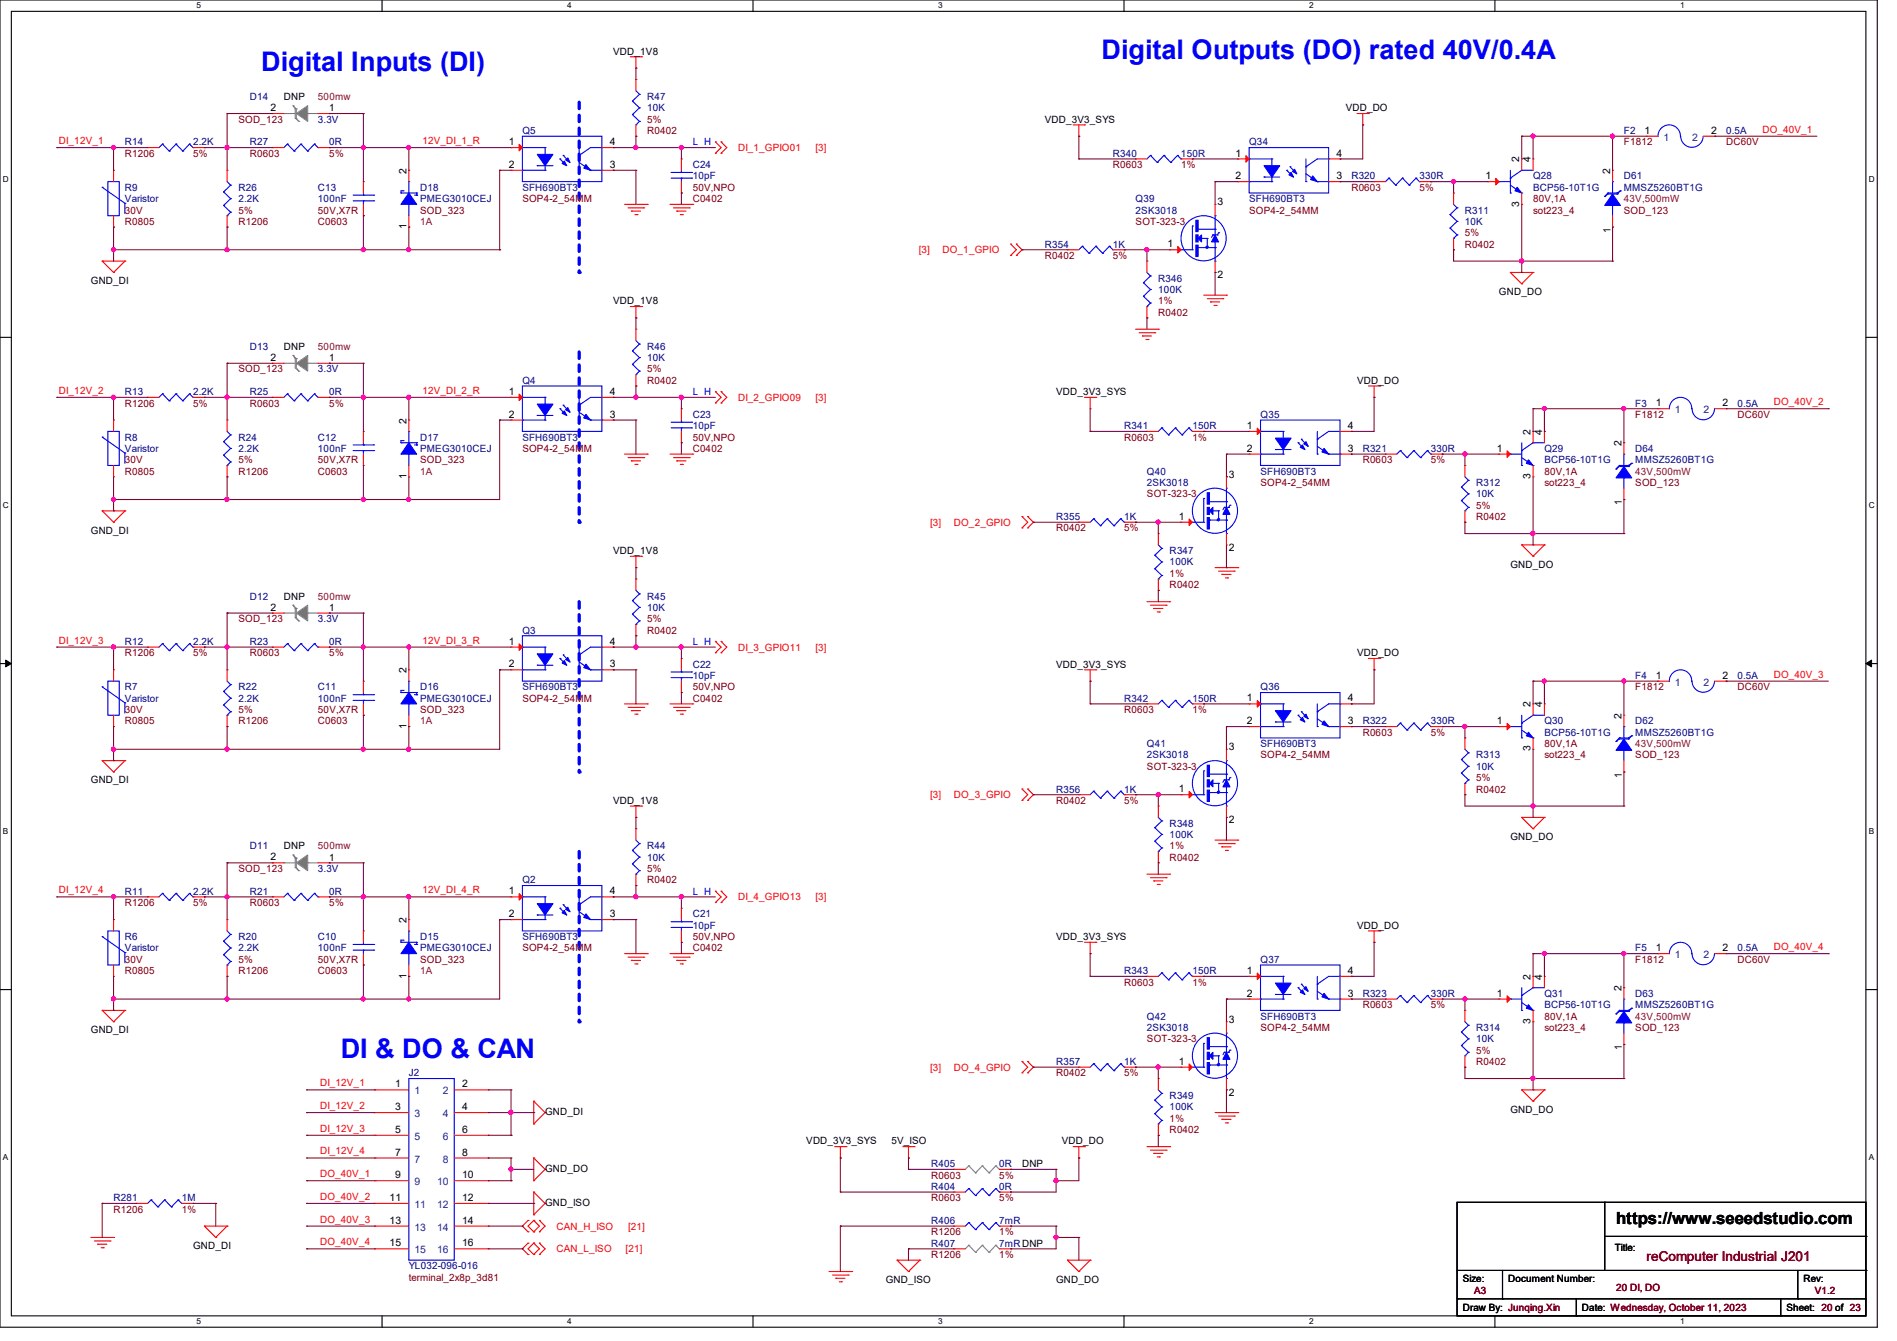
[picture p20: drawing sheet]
<svg xmlns="http://www.w3.org/2000/svg" width="297mm" height="210mm" viewBox="0 0 297 210" stroke-linecap="round" stroke-linejoin="round" font-family="sans-serif">
<defs><g id="words">
<g font-size="4.2" fill="#00f">
<text x="40.9" y="11">Digital Inputs (DI)</text>
<text x="172.5" y="9.3">Digital Outputs (DO) rated 40V/0.4A</text>
<text x="53.3" y="165.7">DI &amp; DO &amp; CAN</text>
</g>
<text font-size="2.6" x="253" y="191.8">https://www.seeedstudio.com</text>
<text font-size="2.1" fill="#800000" x="257.8" y="197.5">reComputer Industrial J201</text>
<g font-size="1.6">
<text x="96" y="8.6">VDD_1V8</text>
<text x="42.3" y="17.4">2</text>
<text x="44.4" y="15.7">DNP</text>
<text x="51.6" y="17.4">1</text>
<text x="210.7" y="17.4">VDD_DO</text>
<text x="79.7" y="22.7">1</text>
<text x="95.5" y="22.7">4</text>
<text x="163.6" y="19.2">VDD_3V3_SYS</text>
<text x="257.5" y="21">1</text>
<text x="267.9" y="21">2</text>
<text x="63.6" y="27.2" transform="rotate(-90 63.6 27.2)">2</text>
<text x="79.7" y="26.3">2</text>
<text x="95.5" y="26.3">3</text>
<text x="193.5" y="28.1">2</text>
<text x="193.5" y="24.5">1</text>
<text x="209.3" y="24.5">4</text>
<text x="209.3" y="28.1">3</text>
<text x="232.6" y="28.1">1</text>
<text x="237.9" y="25.4" transform="rotate(-90 237.9 25.4)">2</text>
<text x="239.7" y="25.4" transform="rotate(-90 239.7 25.4)">4</text>
<text x="252.1" y="27.2" transform="rotate(-90 252.1 27.2)">2</text>
<text x="63.6" y="35.9" transform="rotate(-90 63.6 35.9)">1</text>
<text x="190.6" y="32.2">3</text>
<text x="237.9" y="32.3" transform="rotate(-90 237.9 32.3)">3</text>
<text x="182.8" y="38.7">1</text>
<text x="252.2" y="36.4" transform="rotate(-90 252.2 36.4)">1</text>
<text x="14.2" y="44.4">GND_DI</text>
<text x="96" y="47.7">VDD_1V8</text>
<text x="190.6" y="43.6">2</text>
<text x="234.7" y="46.2">GND_DO</text>
<text x="42.3" y="56.5">2</text>
<text x="44.4" y="54.8">DNP</text>
<text x="51.6" y="56.6">1</text>
<text x="79.7" y="65.4">2</text>
<text x="79.7" y="61.8">1</text>
<text x="95.5" y="61.8">4</text>
<text x="95.5" y="65.4">3</text>
<text x="165.4" y="61.9">VDD_3V3_SYS</text>
<text x="212.5" y="60.1">VDD_DO</text>
<text x="259.2" y="63.6">1</text>
<text x="269.7" y="63.6">2</text>
<text x="63.6" y="66.3" transform="rotate(-90 63.6 66.3)">2</text>
<text x="195.2" y="70.7">2</text>
<text x="195.2" y="67.2">1</text>
<text x="211" y="67.2">4</text>
<text x="211" y="70.7">3</text>
<text x="234.4" y="70.7">1</text>
<text x="239.7" y="68.1" transform="rotate(-90 239.7 68.1)">2</text>
<text x="241.4" y="68.1" transform="rotate(-90 241.4 68.1)">4</text>
<text x="253.9" y="69.9" transform="rotate(-90 253.9 69.9)">2</text>
<text x="63.6" y="75" transform="rotate(-90 63.6 75)">1</text>
<text x="192.4" y="74.8">3</text>
<text x="239.7" y="75" transform="rotate(-90 239.7 75)">3</text>
<text x="14.2" y="83.6">GND_DI</text>
<text x="184.6" y="81.4">1</text>
<text x="254" y="79.1" transform="rotate(-90 254 79.1)">1</text>
<text x="96" y="86.8">VDD_1V8</text>
<text x="192.4" y="86.2">2</text>
<text x="236.5" y="88.9">GND_DO</text>
<text x="42.3" y="95.6">2</text>
<text x="44.4" y="93.9">DNP</text>
<text x="51.6" y="95.7">1</text>
<text x="79.7" y="101">1</text>
<text x="95.5" y="101">4</text>
<text x="63.6" y="105.5" transform="rotate(-90 63.6 105.5)">2</text>
<text x="79.7" y="104.5">2</text>
<text x="95.5" y="104.5">3</text>
<text x="165.4" y="104.6">VDD_3V3_SYS</text>
<text x="212.5" y="102.8">VDD_DO</text>
<text x="259.2" y="106.3">1</text>
<text x="269.7" y="106.3">2</text>
<text x="195.2" y="113.4">2</text>
<text x="195.2" y="109.9">1</text>
<text x="211" y="109.9">4</text>
<text x="211" y="113.4">3</text>
<text x="234.4" y="113.4">1</text>
<text x="239.7" y="110.8" transform="rotate(-90 239.7 110.8)">2</text>
<text x="241.4" y="110.8" transform="rotate(-90 241.4 110.8)">4</text>
<text x="253.9" y="112.6" transform="rotate(-90 253.9 112.6)">2</text>
<text x="63.6" y="114.1" transform="rotate(-90 63.6 114.1)">1</text>
<text x="192.4" y="117.5">3</text>
<text x="239.7" y="117.7" transform="rotate(-90 239.7 117.7)">3</text>
<text x="14.2" y="122.7">GND_DI</text>
<text x="96" y="125.9">VDD_1V8</text>
<text x="184.6" y="124.1">1</text>
<text x="254" y="121.8" transform="rotate(-90 254 121.8)">1</text>
<text x="192.4" y="128.9">2</text>
<text x="236.5" y="131.6">GND_DO</text>
<text x="42.3" y="134.7">2</text>
<text x="44.4" y="133">DNP</text>
<text x="51.6" y="134.8">1</text>
<text x="79.7" y="143.6">2</text>
<text x="79.7" y="140.1">1</text>
<text x="95.5" y="140.1">4</text>
<text x="95.5" y="143.6">3</text>
<text x="63.6" y="144.6" transform="rotate(-90 63.6 144.6)">2</text>
<text x="165.4" y="147.2">VDD_3V3_SYS</text>
<text x="212.5" y="145.5">VDD_DO</text>
<text x="259.2" y="149">1</text>
<text x="269.7" y="149">2</text>
<text x="63.6" y="153.2" transform="rotate(-90 63.6 153.2)">1</text>
<text x="195.2" y="152.5">1</text>
<text x="211" y="152.5">4</text>
<text x="239.7" y="153.5" transform="rotate(-90 239.7 153.5)">2</text>
<text x="241.4" y="153.5" transform="rotate(-90 241.4 153.5)">4</text>
<text x="253.9" y="155.2" transform="rotate(-90 253.9 155.2)">2</text>
<text x="14.2" y="161.8">GND_DI</text>
<text x="192.4" y="160.2">3</text>
<text x="195.2" y="156.1">2</text>
<text x="211" y="156.1">3</text>
<text x="234.4" y="156.1">1</text>
<text x="239.7" y="160.4" transform="rotate(-90 239.7 160.4)">3</text>
<text x="184.6" y="166.8">1</text>
<text x="254" y="164.5" transform="rotate(-90 254 164.5)">1</text>
<text x="61.9" y="170.3">1</text>
<text x="61.9" y="173.9">3</text>
<text x="72.3" y="173.9">4</text>
<text x="72.3" y="170.3">2</text>
<text x="192.4" y="171.6">2</text>
<text x="61.9" y="177.4">5</text>
<text x="72.3" y="177.4">6</text>
<text x="85.3" y="174.6">GND_DI</text>
<text x="126.2" y="179.2">VDD_3V3_SYS</text>
<text x="139.6" y="179.2">5V_ISO</text>
<text x="166.2" y="179.2">VDD_DO</text>
<text x="236.5" y="174.2">GND_DO</text>
<text x="61.9" y="181">7</text>
<text x="61.9" y="184.5">9</text>
<text x="72.3" y="181">8</text>
<text x="72.3" y="184.5">10</text>
<text x="85.3" y="183.5">GND_DO</text>
<text x="160" y="182.8">DNP</text>
<text x="61" y="188.1">11</text>
<text x="61" y="191.6">13</text>
<text x="72.3" y="188.1">12</text>
<text x="72.3" y="191.6">14</text>
<text x="85.3" y="188.8">GND_ISO</text>
<text x="30.2" y="195.6">GND_DI</text>
<text x="61" y="195.2">15</text>
<text x="72.3" y="195.2">16</text>
<text x="252.8" y="196">Title:</text>
<text x="138.7" y="200.9">GND_ISO</text>
<text x="165.4" y="200.9">GND_DO</text>
<text x="229" y="200.7">Size:</text>
<text x="236.1" y="200.7">Document Number:</text>
<text x="282.4" y="200.7">Rev:</text>
<text x="229" y="205.4">Draw By: Junqing.Xin</text>
<text x="247.7" y="205.4">Date: Wednesday, October 11, 2023</text>
<text x="279.7" y="205.4">Sheet: 20 of 23</text>
</g>
<g font-size="1.6" fill="#000080">
<text x="39.1" y="15.7">D14</text>
<text x="101.3" y="15.7">R47</text>
<text x="101.3" y="17.4">10K</text>
<text x="19.6" y="22.8">R14</text>
<text x="30.2" y="22.8">2.2K</text>
<text x="39.1" y="22.8">R27</text>
<text x="49.8" y="19.2">3.3V</text>
<text x="51.6" y="22.8">0R</text>
<text x="81.8" y="21">Q5</text>
<text x="195.6" y="22.8">Q34</text>
<text x="254.3" y="21">F2</text>
<text x="270.3" y="21">0.5A</text>
<text x="19.6" y="29.9">R9</text>
<text x="37.3" y="29.9">R26</text>
<text x="49.8" y="29.9">C13</text>
<text x="65.8" y="29.9">D18</text>
<text x="81.8" y="29.9">SFH690BT3</text>
<text x="108.5" y="26.3">C24</text>
<text x="108.5" y="28.1">10pF</text>
<text x="174.2" y="24.6">R340</text>
<text x="184.9" y="24.6">150R</text>
<text x="211.6" y="28.1">R320</text>
<text x="222.2" y="28.1">330R</text>
<text x="240" y="28.1">Q28</text>
<text x="240" y="29.9">BCP56-10T1G</text>
<text x="254.3" y="28.1">D61</text>
<text x="254.3" y="29.9">MMSZ5260BT1G</text>
<text x="19.6" y="31.7">Varistor</text>
<text x="37.3" y="31.7">2.2K</text>
<text x="49.8" y="31.7">100nF</text>
<text x="65.8" y="31.7">PMEG3010CEJ</text>
<text x="177.8" y="31.7">Q39</text>
<text x="177.8" y="33.4">2SK3018</text>
<text x="195.6" y="31.7">SFH690BT3</text>
<text x="229.4" y="33.4">R311</text>
<text x="229.4" y="35.2">10K</text>
<text x="163.6" y="38.8">R354</text>
<text x="174.2" y="38.8">1K</text>
<text x="181.4" y="44.1">R346</text>
<text x="181.4" y="45.9">100K</text>
<text x="39.1" y="54.8">D13</text>
<text x="49.8" y="58.3">3.3V</text>
<text x="101.3" y="54.8">R46</text>
<text x="101.3" y="56.6">10K</text>
<text x="19.6" y="61.9">R13</text>
<text x="30.2" y="61.9">2.2K</text>
<text x="39.1" y="61.9">R25</text>
<text x="51.6" y="61.9">0R</text>
<text x="81.8" y="60.1">Q4</text>
<text x="108.5" y="65.4">C23</text>
<text x="197.4" y="65.4">Q35</text>
<text x="256" y="63.7">F3</text>
<text x="272" y="63.7">0.5A</text>
<text x="19.6" y="69">R8</text>
<text x="19.6" y="70.8">Varistor</text>
<text x="37.3" y="69">R24</text>
<text x="37.3" y="70.8">2.2K</text>
<text x="49.8" y="69">C12</text>
<text x="49.8" y="70.8">100nF</text>
<text x="65.8" y="69">D17</text>
<text x="65.8" y="70.8">PMEG3010CEJ</text>
<text x="81.8" y="69">SFH690BT3</text>
<text x="108.5" y="67.2">10pF</text>
<text x="176" y="67.2">R341</text>
<text x="186.7" y="67.2">150R</text>
<text x="213.4" y="70.8">R321</text>
<text x="224" y="70.8">330R</text>
<text x="241.8" y="70.8">Q29</text>
<text x="256" y="70.8">D64</text>
<text x="179.6" y="74.3">Q40</text>
<text x="179.6" y="76.1">2SK3018</text>
<text x="197.4" y="74.3">SFH690BT3</text>
<text x="231.1" y="76.1">R312</text>
<text x="231.1" y="77.9">10K</text>
<text x="241.8" y="72.6">BCP56-10T1G</text>
<text x="256" y="72.6">MMSZ5260BT1G</text>
<text x="165.4" y="81.4">R355</text>
<text x="176" y="81.4">1K</text>
<text x="183.1" y="86.8">R347</text>
<text x="183.1" y="88.6">100K</text>
<text x="39.1" y="93.9">D12</text>
<text x="101.3" y="93.9">R45</text>
<text x="101.3" y="95.7">10K</text>
<text x="19.6" y="101">R12</text>
<text x="30.2" y="101">2.2K</text>
<text x="39.1" y="101">R23</text>
<text x="49.8" y="97.4">3.3V</text>
<text x="51.6" y="101">0R</text>
<text x="81.8" y="99.2">Q3</text>
<text x="108.5" y="104.6">C22</text>
<text x="108.5" y="106.3">10pF</text>
<text x="256" y="106.3">F4</text>
<text x="272" y="106.3">0.5A</text>
<text x="19.6" y="108.1">R7</text>
<text x="19.6" y="109.9">Varistor</text>
<text x="37.3" y="108.1">R22</text>
<text x="37.3" y="109.9">2.2K</text>
<text x="49.8" y="108.1">C11</text>
<text x="49.8" y="109.9">100nF</text>
<text x="65.8" y="108.1">D16</text>
<text x="65.8" y="109.9">PMEG3010CEJ</text>
<text x="81.8" y="108.1">SFH690BT3</text>
<text x="176" y="109.9">R342</text>
<text x="186.7" y="109.9">150R</text>
<text x="197.4" y="108.1">Q36</text>
<text x="213.4" y="113.5">R322</text>
<text x="224" y="113.5">330R</text>
<text x="241.8" y="113.5">Q30</text>
<text x="256" y="113.5">D62</text>
<text x="179.6" y="117">Q41</text>
<text x="179.6" y="118.8">2SK3018</text>
<text x="197.4" y="117">SFH690BT3</text>
<text x="231.1" y="118.8">R313</text>
<text x="241.8" y="115.2">BCP56-10T1G</text>
<text x="256" y="115.2">MMSZ5260BT1G</text>
<text x="165.4" y="124.1">R356</text>
<text x="176" y="124.1">1K</text>
<text x="231.1" y="120.6">10K</text>
<text x="183.1" y="129.5">R348</text>
<text x="183.1" y="131.2">100K</text>
<text x="39.1" y="133">D11</text>
<text x="49.8" y="136.6">3.3V</text>
<text x="101.3" y="133">R44</text>
<text x="101.3" y="134.8">10K</text>
<text x="19.6" y="140.1">R11</text>
<text x="30.2" y="140.1">2.2K</text>
<text x="39.1" y="140.1">R21</text>
<text x="51.6" y="140.1">0R</text>
<text x="81.8" y="138.3">Q2</text>
<text x="108.5" y="143.7">C21</text>
<text x="19.6" y="147.2">R6</text>
<text x="19.6" y="149">Varistor</text>
<text x="37.3" y="147.2">R20</text>
<text x="37.3" y="149">2.2K</text>
<text x="49.8" y="147.2">C10</text>
<text x="49.8" y="149">100nF</text>
<text x="65.8" y="147.2">D15</text>
<text x="65.8" y="149">PMEG3010CEJ</text>
<text x="81.8" y="147.2">SFH690BT3</text>
<text x="108.5" y="145.5">10pF</text>
<text x="256" y="149">F5</text>
<text x="272" y="149">0.5A</text>
<text x="176" y="152.6">R343</text>
<text x="186.7" y="152.6">150R</text>
<text x="197.4" y="150.8">Q37</text>
<text x="179.6" y="159.7">Q42</text>
<text x="179.6" y="161.5">2SK3018</text>
<text x="197.4" y="159.7">SFH690BT3</text>
<text x="213.4" y="156.1">R323</text>
<text x="224" y="156.1">330R</text>
<text x="231.1" y="161.5">R314</text>
<text x="241.8" y="156.1">Q31</text>
<text x="241.8" y="157.9">BCP56-10T1G</text>
<text x="256" y="156.1">D63</text>
<text x="256" y="157.9">MMSZ5260BT1G</text>
<text x="165.4" y="166.8">R357</text>
<text x="176" y="166.8">1K</text>
<text x="231.1" y="163.2">10K</text>
<text x="64" y="168.6">J2</text>
<text x="183.1" y="172.1">R349</text>
<text x="183.1" y="173.9">100K</text>
<text x="145.8" y="182.8">R405</text>
<text x="156.5" y="182.8">0R</text>
<text x="17.8" y="188.1">R281</text>
<text x="28.4" y="188.1">1M</text>
<text x="145.8" y="186.3">R404</text>
<text x="145.8" y="191.7">R406</text>
<text x="156.5" y="186.3">0R</text>
<text x="156.5" y="191.7">7mR</text>
<text x="145.8" y="195.2">R407</text>
<text x="156.5" y="195.2">7mRDNP</text>
<text x="64" y="198.8">YL032-096-016</text>
</g>
<g font-size="1.6" fill="#800040">
<text x="49.8" y="15.7">500mw</text>
<text x="65.8" y="35.2">1A</text>
<text x="254.3" y="31.7">43V,500mW</text>
<text x="49.8" y="54.8">500mw</text>
<text x="65.8" y="74.3">1A</text>
<text x="256" y="74.3">43V,500mW</text>
<text x="49.8" y="93.9">500mw</text>
<text x="65.8" y="113.5">1A</text>
<text x="256" y="117">43V,500mW</text>
<text x="49.8" y="133">500mw</text>
<text x="65.8" y="152.6">1A</text>
<text x="256" y="159.7">43V,500mW</text>
</g>
<g font-size="1.6" fill="#f00">
<text x="9.2" y="22.6">DI_12V_1</text>
<text x="66.1" y="22.6">12V_DI_1_R</text>
<text x="115.6" y="23.7">DI_1_GPIO01</text>
<text x="127.7" y="23.7">[3]</text>
<text x="275.9" y="20.8">DO_40V_1</text>
<text x="143.8" y="39.7">[3]</text>
<text x="147.6" y="39.7">DO_1_GPIO</text>
<text x="9.2" y="61.7">DI_12V_2</text>
<text x="66.1" y="61.7">12V_DI_2_R</text>
<text x="115.6" y="62.8">DI_2_GPIO09</text>
<text x="127.7" y="62.8">[3]</text>
<text x="277.7" y="63.5">DO_40V_2</text>
<text x="145.6" y="82.3">[3]</text>
<text x="149.4" y="82.3">DO_2_GPIO</text>
<text x="9.2" y="100.8">DI_12V_3</text>
<text x="66.1" y="100.8">12V_DI_3_R</text>
<text x="115.6" y="101.9">DI_3_GPIO11</text>
<text x="127.7" y="101.9">[3]</text>
<text x="277.7" y="106.1">DO_40V_3</text>
<text x="145.6" y="125">[3]</text>
<text x="149.4" y="125">DO_3_GPIO</text>
<text x="9.2" y="139.9">DI_12V_4</text>
<text x="66.1" y="139.9">12V_DI_4_R</text>
<text x="115.6" y="141">DI_4_GPIO13</text>
<text x="127.7" y="141">[3]</text>
<text x="277.7" y="148.8">DO_40V_4</text>
<text x="145.6" y="167.7">[3]</text>
<text x="149.4" y="167.7">DO_4_GPIO</text>
<text x="50.1" y="170.1">DI_12V_1</text>
<text x="50.1" y="173.7">DI_12V_2</text>
<text x="50.1" y="177.2">DI_12V_3</text>
<text x="50.1" y="180.8">DI_12V_4</text>
<text x="50.1" y="184.4">DO_40V_1</text>
<text x="50.1" y="187.9">DO_40V_2</text>
<text x="50.1" y="191.5">DO_40V_3</text>
<text x="50.1" y="195">DO_40V_4</text>
<text x="87.1" y="192.6">CAN_H_ISO</text>
<text x="87.1" y="196.1">CAN_L_ISO</text>
<text x="98" y="196.1">[21]</text>
<text x="98.3" y="192.6">[21]</text>
</g>
<g font-size="1.6" fill="#800000">
<text x="37.3" y="19.2">SOD_123</text>
<text x="101.3" y="19.2">5%</text>
<text x="101.3" y="21">R0402</text>
<text x="254.3" y="22.8">F1812</text>
<text x="270.3" y="22.8">DC60V</text>
<text x="19.6" y="24.6">R1206</text>
<text x="30.2" y="24.6">5%</text>
<text x="39.1" y="24.6">R0603</text>
<text x="51.6" y="24.6">5%</text>
<text x="108.5" y="29.9">50V,NPO</text>
<text x="174.2" y="26.3">R0603</text>
<text x="184.9" y="26.3">1%</text>
<text x="211.6" y="29.9">R0603</text>
<text x="222.2" y="29.9">5%</text>
<text x="19.6" y="35.2">R0805</text>
<text x="19.6" y="33.4">30V</text>
<text x="37.3" y="33.4">5%</text>
<text x="37.3" y="35.2">R1206</text>
<text x="49.8" y="35.2">C0603</text>
<text x="49.8" y="33.4">50V,X7R</text>
<text x="65.8" y="33.4">SOD_323</text>
<text x="81.8" y="31.7">SOP4-2_54MM</text>
<text x="108.5" y="31.7">C0402</text>
<text x="177.8" y="35.2">SOT-323-3</text>
<text x="195.6" y="33.4">SOP4-2_54MM</text>
<text x="240" y="33.4">sot223_4</text>
<text x="240" y="31.7">80V,1A</text>
<text x="254.3" y="33.4">SOD_123</text>
<text x="163.6" y="40.6">R0402</text>
<text x="174.2" y="40.6">5%</text>
<text x="229.4" y="37">5%</text>
<text x="229.4" y="38.8">R0402</text>
<text x="181.4" y="47.7">1%</text>
<text x="181.4" y="49.4">R0402</text>
<text x="37.3" y="58.3">SOD_123</text>
<text x="101.3" y="58.3">5%</text>
<text x="19.6" y="63.7">R1206</text>
<text x="30.2" y="63.7">5%</text>
<text x="39.1" y="63.7">R0603</text>
<text x="51.6" y="63.7">5%</text>
<text x="101.3" y="60.1">R0402</text>
<text x="256" y="65.4">F1812</text>
<text x="272" y="65.4">DC60V</text>
<text x="81.8" y="70.8">SOP4-2_54MM</text>
<text x="108.5" y="70.8">C0402</text>
<text x="108.5" y="69">50V,NPO</text>
<text x="176" y="69">R0603</text>
<text x="186.7" y="69">1%</text>
<text x="19.6" y="74.3">R0805</text>
<text x="19.6" y="72.6">30V</text>
<text x="37.3" y="72.6">5%</text>
<text x="37.3" y="74.3">R1206</text>
<text x="49.8" y="74.3">C0603</text>
<text x="49.8" y="72.6">50V,X7R</text>
<text x="65.8" y="72.6">SOD_323</text>
<text x="179.6" y="77.9">SOT-323-3</text>
<text x="197.4" y="76.1">SOP4-2_54MM</text>
<text x="213.4" y="72.6">R0603</text>
<text x="224" y="72.6">5%</text>
<text x="241.8" y="76.1">sot223_4</text>
<text x="241.8" y="74.3">80V,1A</text>
<text x="256" y="76.1">SOD_123</text>
<text x="165.4" y="83.2">R0402</text>
<text x="176" y="83.2">5%</text>
<text x="231.1" y="79.7">5%</text>
<text x="231.1" y="81.4">R0402</text>
<text x="183.1" y="90.3">1%</text>
<text x="183.1" y="92.1">R0402</text>
<text x="37.3" y="97.4">SOD_123</text>
<text x="101.3" y="97.4">5%</text>
<text x="101.3" y="99.2">R0402</text>
<text x="19.6" y="102.8">R1206</text>
<text x="30.2" y="102.8">5%</text>
<text x="39.1" y="102.8">R0603</text>
<text x="51.6" y="102.8">5%</text>
<text x="19.6" y="113.5">R0805</text>
<text x="19.6" y="111.7">30V</text>
<text x="37.3" y="111.7">5%</text>
<text x="37.3" y="113.5">R1206</text>
<text x="49.8" y="113.5">C0603</text>
<text x="49.8" y="111.7">50V,X7R</text>
<text x="65.8" y="111.7">SOD_323</text>
<text x="81.8" y="109.9">SOP4-2_54MM</text>
<text x="108.5" y="109.9">C0402</text>
<text x="108.5" y="108.1">50V,NPO</text>
<text x="176" y="111.7">R0603</text>
<text x="186.7" y="111.7">1%</text>
<text x="256" y="108.1">F1812</text>
<text x="272" y="108.1">DC60V</text>
<text x="197.4" y="118.8">SOP4-2_54MM</text>
<text x="213.4" y="115.2">R0603</text>
<text x="224" y="115.2">5%</text>
<text x="241.8" y="118.8">sot223_4</text>
<text x="241.8" y="117">80V,1A</text>
<text x="256" y="118.8">SOD_123</text>
<text x="165.4" y="125.9">R0402</text>
<text x="176" y="125.9">5%</text>
<text x="179.6" y="120.6">SOT-323-3</text>
<text x="231.1" y="122.3">5%</text>
<text x="231.1" y="124.1">R0402</text>
<text x="37.3" y="136.6">SOD_123</text>
<text x="101.3" y="136.6">5%</text>
<text x="183.1" y="133">1%</text>
<text x="183.1" y="134.8">R0402</text>
<text x="19.6" y="141.9">R1206</text>
<text x="30.2" y="141.9">5%</text>
<text x="39.1" y="141.9">R0603</text>
<text x="51.6" y="141.9">5%</text>
<text x="101.3" y="138.3">R0402</text>
<text x="81.8" y="149">SOP4-2_54MM</text>
<text x="108.5" y="149">C0402</text>
<text x="108.5" y="147.2">50V,NPO</text>
<text x="19.6" y="152.6">R0805</text>
<text x="19.6" y="150.8">30V</text>
<text x="37.3" y="150.8">5%</text>
<text x="37.3" y="152.6">R1206</text>
<text x="49.8" y="152.6">C0603</text>
<text x="49.8" y="150.8">50V,X7R</text>
<text x="65.8" y="150.8">SOD_323</text>
<text x="176" y="154.3">R0603</text>
<text x="186.7" y="154.3">1%</text>
<text x="256" y="150.8">F1812</text>
<text x="272" y="150.8">DC60V</text>
<text x="197.4" y="161.5">SOP4-2_54MM</text>
<text x="213.4" y="157.9">R0603</text>
<text x="224" y="157.9">5%</text>
<text x="241.8" y="161.5">sot223_4</text>
<text x="241.8" y="159.7">80V,1A</text>
<text x="256" y="161.5">SOD_123</text>
<text x="179.6" y="163.2">SOT-323-3</text>
<text x="231.1" y="165">5%</text>
<text x="231.1" y="166.8">R0402</text>
<text x="165.4" y="168.6">R0402</text>
<text x="176" y="168.6">5%</text>
<text x="183.1" y="175.7">1%</text>
<text x="183.1" y="177.5">R0402</text>
<text x="145.8" y="184.6">R0603</text>
<text x="156.5" y="184.6">5%</text>
<text x="17.8" y="189.9">R1206</text>
<text x="28.4" y="189.9">1%</text>
<text x="145.8" y="188.1">R0603</text>
<text x="156.5" y="188.1">5%</text>
<text x="145.8" y="193.5">R1206</text>
<text x="145.8" y="197">R1206</text>
<text x="156.5" y="193.5">1%</text>
<text x="156.5" y="197">1%</text>
<text x="64" y="200.6">terminal_2x8p_3d81</text>
<text x="230.8" y="202.7">A3</text>
<text x="253" y="202.2">20 DI, DO</text>
<text x="284.1" y="202.7">V1.2</text>
</g>
<g font-size="1.6" fill="#00f">
<text x="108.5" y="22.8">L H</text>
<text x="108.5" y="61.9">L H</text>
<text x="108.5" y="101">L H</text>
<text x="108.5" y="140.1">L H</text>
</g>
<g font-size="1.6" fill="#004080">
<text x="260.5" y="22.1">1</text>
<text x="264.9" y="22.1">2</text>
<text x="262.3" y="64.7">1</text>
<text x="266.7" y="64.7">2</text>
<text x="262.3" y="107.4">1</text>
<text x="266.7" y="107.4">2</text>
<text x="262.3" y="150.1">1</text>
<text x="266.7" y="150.1">2</text>
<text x="64.9" y="171.4">1</text>
<text x="69.3" y="171.4">2</text>
<text x="64.9" y="175">3</text>
<text x="64.9" y="178.5">5</text>
<text x="69.3" y="178.5">6</text>
<text x="69.3" y="175">4</text>
<text x="64.9" y="182.1">7</text>
<text x="64.9" y="185.6">9</text>
<text x="68.5" y="185.6">10</text>
<text x="69.3" y="182.1">8</text>
<text x="64.9" y="189.2">11</text>
<text x="68.5" y="189.2">12</text>
<text x="64.9" y="192.7">13</text>
<text x="64.9" y="196.3">15</text>
<text x="68.5" y="192.7">14</text>
<text x="68.5" y="196.3">16</text>
</g>
<g font-size="1.3">
<text x="30.8" y="1.3">5</text>
<text x="88.8" y="1.3">4</text>
<text x="146.9" y="1.3">3</text>
<text x="205" y="1.3">2</text>
<text x="263.1" y="1.3">1</text>
<text x=".5" y="28.4">D</text>
<text x="292.6" y="28.4">D</text>
<text x=".5" y="79.5">C</text>
<text x="292.6" y="79.5">C</text>
<text x=".5" y="130.6">B</text>
<text x="292.6" y="130.6">B</text>
<text x=".5" y="181.7">A</text>
<text x="292.6" y="181.7">A</text>
<text x="30.8" y="207.4">5</text>
<text x="88.8" y="207.4">4</text>
<text x="146.9" y="207.4">3</text>
<text x="205" y="207.4">2</text>
<text x="263.1" y="207.4">1</text>
</g>
</g></defs>
<path d="M0 0h293.9v207.9h-293.9zM1.8 1.8h290.3v204.3h-290.3z" fill="none" stroke="#000" stroke-width=".17"/>
<g fill="#fff">
<path d="M30.8 .2h.7v1.4h-.7z"/>
<path d="M30.8 206.2h.7v1.4h-.7z"/>
</g>
<path d="M59.8 0v1.8M59.8 206.1v1.8" fill="none" stroke="#000" stroke-width=".17"/>
<g fill="#fff">
<path d="M88.8 .2h.7v1.4h-.7z"/>
<path d="M88.8 206.2h.7v1.4h-.7z"/>
</g>
<path d="M117.9 0v1.8M117.9 206.1v1.8" fill="none" stroke="#000" stroke-width=".17"/>
<g fill="#fff">
<path d="M146.9 .2h.7v1.4h-.7z"/>
<path d="M146.9 206.2h.7v1.4h-.7z"/>
</g>
<path d="M176 0v1.8M176 206.1v1.8" fill="none" stroke="#000" stroke-width=".17"/>
<g fill="#fff">
<path d="M205 .2h.7v1.4h-.7z"/>
<path d="M205 206.2h.7v1.4h-.7z"/>
</g>
<path d="M234.1 0v1.8M234.1 206.1v1.8" fill="none" stroke="#000" stroke-width=".17"/>
<g fill="#fff">
<path d="M263.1 .2h.6v1.4h-.6z"/>
<path d="M263.1 206.2h.6v1.4h-.6z"/>
<path d="M.5 27.3h.9v1.4h-.9z"/>
<path d="M292.6 27.3h.9v1.4h-.9z"/>
<path d="M.5 78.4h.9v1.4h-.9z"/>
<path d="M292.6 78.4h.9v1.4h-.9z"/>
</g>
<path d="M0 52.8h1.8M292.1 52.8h1.8" fill="none" stroke="#000" stroke-width=".17"/>
<g fill="#fff">
<path d="M.5 129.5h.8v1.4h-.8z"/>
<path d="M292.6 129.5h.8v1.4h-.8z"/>
</g>
<path d="M0 103.9h1.8M292.1 103.9h1.8" fill="none" stroke="#000" stroke-width=".17"/>
<path d="M.9 103.4l.9 .5-.9 .5zM292.1 103.9l.9-.5v1z" fill="#000" stroke="#000" stroke-width=".16"/>
<g fill="#fff">
<path d="M.5 180.5h.8v1.4h-.8z"/>
<path d="M292.6 180.5h.8v1.4h-.8z"/>
</g>
<path d="M0 155h1.8M292.1 155h1.8" fill="none" stroke="#000" stroke-width=".17"/>
<path d="M90.7 16v26.7" fill="none" stroke="#00f" stroke-width=".51" stroke-dasharray="1 1"/>
<circle cx="90.7" cy="42.7" r=".25" fill="#00f" stroke-dasharray="1 1"/>
<path d="M90.7 55.1v26.7" fill="none" stroke="#00f" stroke-width=".51" stroke-dasharray="1 1"/>
<circle cx="90.7" cy="81.8" r=".25" fill="#00f" stroke-dasharray="1 1"/>
<path d="M90.7 133.3v26.7" fill="none" stroke="#00f" stroke-width=".51" stroke-dasharray="1 1"/>
<circle cx="90.7" cy="160" r=".25" fill="#00f" stroke-dasharray="1 1"/>
<path d="M90.7 94.2v26.7" fill="none" stroke="#00f" stroke-width=".51" stroke-dasharray="1 1"/>
<circle cx="90.7" cy="120.9" r=".25" fill="#00f" stroke-dasharray="1 1"/>
<g fill="none" stroke="#f00" stroke-width=".17">
<path d="M42.7 17.8h.1M42.7 17.8h1.7M49.8 17.8h1.8M51.6 17.8h.1M98.7 8.9h1.8M99.6 10.7h.1M99.6 12.4h.1M99.6 8.9v1.8M99.6 12.4v1.8M99.6 19.6v1.7M100.5 8.9h.1M168 19.6h1.8"/>
<path d="M168.9 19.6v1.7M169.8 19.6h.1M212.5 17.8h1.7M213.4 19.6h.1M213.4 17.8v1.8M214.2 17.8h.1M17.8 26.7h.1M17.8 35.6h.1M17.8 26.7v1.7M17.8 33.8v1.8M23.1 23.1h.1M23.1 23.1h1.8"/>
<path d="M30.2 23.1h1.8M32 23.1h.1M35.6 26.7h.1M35.6 35.6h.1M35.6 26.7v1.7M35.6 33.8v1.8M42.7 23.1h.1M42.7 23.1h1.7M49.8 23.1h1.8M51.6 23.1h.1M56.9 28.4h.1M56.9 33.8h.1"/>
<path d="M56.9 28.4v1.8M56.9 32v1.8M64 35.6h.1M64 26.7h.1M64 26.7v1.7M64 33.8v1.8M80 26.7h.1M80 23.1h.1M80 23.1h1.8M80 26.7h1.8M94.2 23.1h1.8M94.2 26.7h1.8"/>
<path d="M96 23.1h.1M96 26.7h.1M97.8 32h3.5M98.3 32.6h2.5M98.8 33.1h.1M98.8 33.1h1.5M99.4 33.6h.3M99.6 21.3h.1M99.7 33.6h.1M100.8 32.6h.1M101.3 32h.1M104.9 32h3.6"/>
<path d="M105.5 32.6h2.4M106 33.1h.1M106 33.1h1.4M106.5 33.6h.3M106.7 24.9h.1M106.7 30.2h.1M106.7 24.9v1.8M106.7 28.4v1.8M106.8 33.6h.1M107.9 32.6h.1M108.5 32h.1M112 22.2h.1"/>
<path d="M112 24h.1M112 22.2l.9 .9-.9 .9M112.9 22.2h.1M112.9 24h.1M112.9 22.2l.9 .9-.9 .9M158.2 38.2h.1M158.2 38.2l.9 .9-.9 .9M159.1 38.2h.1M159.1 38.2l.9 .9-.9 .9M167.1 39.1h.1M167.1 39.1h1.8M168.9 21.3h.1"/>
<path d="M174.2 39.1h1.8M176 39.1h.1M177.8 24.9h.1M177.8 24.9h1.8M183.1 39.1h.1M183.1 39.1h1.8M184.9 24.9h1.8M186.7 24.9h.1M190.2 32h.1M190.2 32v1.8M193.8 28.4h.1M193.8 24.9h.1"/>
<path d="M193.8 28.4h1.8M193.8 24.9h1.8M208 28.4h1.8M208 24.9h1.8M209.8 24.9h.1M209.8 28.4h.1M215.1 28.4h.1M215.1 28.4h1.8M222.2 28.4h1.8M224 28.4h.1M227.6 30.2h.1M227.6 39.1h.1"/>
<path d="M227.6 30.2v1.8M227.6 37.3v1.8M232.9 28.4h.1M232.9 28.4h1.8M238.3 24.9h.1M238.3 32h.1M238.3 24.9v1.8M238.3 30.2v1.8M240 24.9h.1M240 24.9v1.8M252.5 26.7h.1M252.5 35.6h.1"/>
<path d="M252.5 26.7v1.7M252.5 33.8v1.8M257.8 21.3h.1M257.8 21.3h1.8M266.7 21.3h1.8M268.5 21.3h.1M16 40.9h.1M16 40.9h3.6M16 40.9l1.8 1.8M17.8 42.7h.1M19.6 40.9h.1M19.6 40.9l-1.8 1.8"/>
<path d="M42.7 56.9h.1M42.7 56.9h1.7M49.8 56.9h1.8M51.6 56.9h.1M98.7 48h1.8M99.6 49.8h.1M99.6 51.6h.1M99.6 48v1.8M99.6 51.6v1.7M99.6 58.7v1.8M100.5 48h.1M158.2 40h.1"/>
<path d="M159.1 40h.1M177.8 51.6h3.6M178.4 52.1h2.4M178.9 52.6h.1M178.9 52.6h1.4M179.4 53.2h.3M179.6 40.9h.1M179.6 49.8h.1M179.6 40.9v1.8M179.6 48v1.8M179.7 53.2h.1M180.8 52.1h.1"/>
<path d="M181.4 51.6h.1M188.5 46.2h3.5M189 46.8h2.5M189.5 47.3h.1M189.5 47.3h1.5M190.1 47.8h.3M190.2 42.7h.1M190.2 40.9v1.8M190.4 47.8h.1M191.5 46.8h.1M192 46.2h.1M236.5 42.7h.1"/>
<path d="M236.5 42.7h3.5M236.5 42.7l1.8 1.7M238.3 44.4h.1M240 42.7h.1M240 42.7l-1.7 1.7M17.8 65.8h.1M17.8 74.7h.1M17.8 65.8v1.8M17.8 72.9v1.8M23.1 62.2h.1M23.1 62.2h1.8M30.2 62.2h1.8"/>
<path d="M32 62.2h.1M35.6 65.8h.1M35.6 74.7h.1M35.6 65.8v1.8M35.6 72.9v1.8M42.7 62.2h.1M42.7 62.2h1.7M49.8 62.2h1.8M51.6 62.2h.1M56.9 67.6h.1M56.9 72.9h.1M56.9 67.6v1.7"/>
<path d="M56.9 71.1v1.8M64 74.7h.1M64 65.8h.1M64 65.8v1.8M64 72.9v1.8M80 65.8h.1M80 62.2h.1M80 62.2h1.8M80 65.8h1.8M94.2 62.2h1.8M94.2 65.8h1.8M96 62.2h.1"/>
<path d="M96 65.8h.1M97.8 71.1h3.5M98.3 71.7h2.5M98.8 72.2h.1M98.8 72.2h1.5M99.4 72.7h.3M99.6 60.5h.1M99.7 72.7h.1M100.8 71.7h.1M101.3 71.1h.1M104.9 71.1h3.6M105.5 71.7h2.4"/>
<path d="M106 72.2h.1M106 72.2h1.4M106.5 72.7h.3M106.7 64h.1M106.7 69.3h.1M106.7 64v1.8M106.7 67.6v1.7M106.8 72.7h.1M107.9 71.7h.1M108.5 71.1h.1M112 61.3h.1M112 63.1h.1"/>
<path d="M112 61.3l.9 .9-.9 .9M112.9 61.3h.1M112.9 63.1h.1M112.9 61.3l.9 .9-.9 .9M169.8 62.2h1.8M170.7 64h.1M170.7 62.2v1.8M171.6 62.2h.1M179.6 67.6h.1M179.6 67.6h1.8M186.7 67.6h1.8M188.5 67.6h.1"/>
<path d="M192 74.7h.1M192 74.7v1.8M195.6 71.1h.1M195.6 67.6h.1M195.6 71.1h1.8M195.6 67.6h1.8M209.8 71.1h1.8M209.8 67.6h1.8M211.6 67.6h.1M211.6 71.1h.1M214.2 60.5h1.8M215.1 62.2h.1"/>
<path d="M215.1 60.5v1.7M216 60.5h.1M216.9 71.1h.1M216.9 71.1h1.8M224 71.1h1.8M225.8 71.1h.1M229.4 72.9h.1M229.4 72.9v1.8M234.7 71.1h.1M234.7 71.1h1.8M240 67.6h.1M240 74.7h.1"/>
<path d="M240 67.6v1.7M240 72.9v1.8M241.8 67.6h.1M241.8 67.6v1.7M254.3 69.3h.1M254.3 78.2h.1M254.3 69.3v1.8M254.3 76.5v1.7M259.6 64h.1M259.6 64h1.8M268.5 64h1.8M270.3 64h.1"/>
<path d="M16 80h.1M16 80h3.6M16 80l1.8 1.8M17.8 81.8h.1M19.6 80h.1M19.6 80l-1.8 1.8M42.7 96h.1M42.7 96h1.7M49.8 96h1.8M51.6 96h.1M98.7 87.1h1.8M99.6 88.9h.1"/>
<path d="M99.6 90.7h.1M99.6 99.6h.1M99.6 87.1v1.8M99.6 90.7v1.8M99.6 97.8v1.8M100.5 87.1h.1M160 82.7h.1M160 80.9h.1M160 80.9l.9 .9-.9 .9M160.9 80.9h.1M160.9 82.7h.1M160.9 80.9l.9 .9-.9 .9"/>
<path d="M168.9 81.8h.1M168.9 81.8h1.8M176 81.8h1.8M177.8 81.8h.1M179.6 94.2h3.5M180.1 94.8h2.5M180.6 95.3h.1M180.6 95.3h1.5M181.2 95.8h.3M181.4 83.6h.1M181.4 92.5h.1M181.4 83.6v1.7"/>
<path d="M181.4 90.7v1.8M181.5 95.8h.1M182.6 94.8h.1M183.1 94.2h.1M184.9 81.8h.1M184.9 81.8h1.8M190.2 88.9h3.6M190.8 89.5h2.5M191.3 90h.1M191.3 90h1.4M191.9 90.5h.3M192 85.3h.1"/>
<path d="M192 83.6v1.7M192.2 90.5h.1M193.3 89.5h.1M193.8 88.9h.1M229.4 81.8h.1M229.4 80v1.8M238.3 85.3h.1M238.3 85.3h3.5M238.3 85.3l1.7 1.8M240 87.1h.1M241.8 85.3h.1M241.8 85.3l-1.8 1.8"/>
<path d="M16 119.1h.1M16 119.1h3.6M16 119.1l1.8 1.8M17.8 104.9h.1M17.8 113.8h.1M17.8 104.9v1.8M17.8 112v1.8M19.6 119.1h.1M19.6 119.1l-1.8 1.8M23.1 101.3h.1M23.1 101.3h1.8M30.2 101.3h1.8"/>
<path d="M32 101.3h.1M35.6 104.9h.1M35.6 113.8h.1M35.6 104.9v1.8M35.6 112v1.8M42.7 101.3h.1M42.7 101.3h1.7M49.8 101.3h1.8M51.6 101.3h.1M56.9 106.7h.1M56.9 112h.1M56.9 106.7v1.8"/>
<path d="M56.9 110.2v1.8M64 113.8h.1M64 104.9h.1M64 104.9v1.8M64 112v1.8M80 104.9h.1M80 101.3h.1M80 104.9h1.8M80 101.3h1.8M94.2 104.9h1.8M94.2 101.3h1.8M96 101.3h.1"/>
<path d="M96 104.9h.1M97.8 110.2h3.5M98.3 110.8h2.5M98.8 111.3h.1M98.8 111.3h1.5M99.4 111.8h.3M99.7 111.8h.1M100.8 110.8h.1M101.3 110.2h.1M104.9 110.2h3.6M105.5 110.8h2.4M106 111.3h.1"/>
<path d="M106 111.3h1.4M106.5 111.8h.3M106.7 103.1h.1M106.7 108.5h.1M106.7 103.1v1.8M106.7 106.7v1.8M106.8 111.8h.1M107.9 110.8h.1M108.5 110.2h.1M112 100.5h.1M112 102.2h.1M112 100.5l.9 .8-.9 .9"/>
<path d="M112.9 100.5h.1M112.9 102.2h.1M112.9 100.5l.9 .8-.9 .9M169.8 104.9h1.8M170.7 106.7h.1M170.7 104.9v1.8M171.6 104.9h.1M179.6 110.2h.1M179.6 110.2h1.8M186.7 110.2h1.8M188.5 110.2h.1M192 117.3h.1"/>
<path d="M192 117.3v1.8M195.6 113.8h.1M195.6 110.2h.1M195.6 110.2h1.8M195.6 113.8h1.8M209.8 110.2h1.8M209.8 113.8h1.8M211.6 110.2h.1M211.6 113.8h.1M214.2 103.1h1.8M215.1 104.9h.1M215.1 103.1v1.8"/>
<path d="M216 103.1h.1M216.9 113.8h.1M216.9 113.8h1.8M224 113.8h1.8M225.8 113.8h.1M229.4 115.6h.1M229.4 115.6v1.7M234.7 113.8h.1M234.7 113.8h1.8M240 110.2h.1M240 117.3h.1M240 110.2v1.8"/>
<path d="M240 115.6v1.7M241.8 110.2h.1M241.8 110.2v1.8M254.3 112h.1M254.3 112v1.8M254.3 119.1v1.8M259.6 106.7h.1M259.6 106.7h1.8M268.5 106.7h1.8M270.3 106.7h.1M17.8 120.9h.1M42.7 135.1h.1"/>
<path d="M42.7 135.1h1.7M49.8 135.1h1.8M51.6 135.1h.1M98.7 126.2h1.8M99.6 128h.1M99.6 129.8h.1M99.6 138.7h.1M99.6 126.2v1.8M99.6 129.8v1.8M99.6 136.9v1.8M100.5 126.2h.1M112 139.6h.1"/>
<path d="M112 139.6l.9 .9-.9 .9M112.9 139.6h.1M112.9 139.6l.9 .9-.9 .9M160 125.3h.1M160 123.6h.1M160 123.6l.9 .9-.9 .8M160.9 123.6h.1M160.9 125.3h.1M160.9 123.6l.9 .9-.9 .8M168.9 124.5h.1M168.9 124.5h1.8M176 124.5h1.8"/>
<path d="M177.8 124.5h.1M179.6 136.9h3.5M180.1 137.5h2.5M180.6 138h.1M180.6 138h1.5M181.2 138.5h.3M181.4 126.2h.1M181.4 135.1h.1M181.4 126.2v1.8M181.4 133.3v1.8M181.5 138.5h.1M182.6 137.5h.1"/>
<path d="M183.1 136.9h.1M184.9 124.5h.1M184.9 124.5h1.8M190.2 131.6h3.6M190.8 132.1h2.5M191.3 132.6h.1M191.3 132.6h1.4M191.9 133.2h.3M192 128h.1M192 126.2v1.8M192.2 133.2h.1M193.3 132.1h.1"/>
<path d="M193.8 131.6h.1M229.4 124.5h.1M229.4 122.7v1.8M238.3 128h.1M238.3 128h3.5M238.3 128l1.7 1.8M240 129.8h.1M241.8 128h.1M241.8 128l-1.8 1.8M254.3 120.9h.1M16 158.2h.1M16 158.2h3.6"/>
<path d="M16 158.2l1.8 1.8M17.8 144h.1M17.8 152.9h.1M17.8 144v1.8M17.8 151.1v1.8M19.6 158.2h.1M19.6 158.2l-1.8 1.8M23.1 140.5h.1M23.1 140.5h1.8M30.2 140.5h1.8M32 140.5h.1M35.6 144h.1"/>
<path d="M35.6 152.9h.1M35.6 144v1.8M35.6 151.1v1.8M42.7 140.5h.1M42.7 140.5h1.7M49.8 140.5h1.8M51.6 140.5h.1M56.9 145.8h.1M56.9 151.1h.1M56.9 145.8v1.8M56.9 149.4v1.7M64 152.9h.1"/>
<path d="M64 144h.1M64 144v1.8M64 151.1v1.8M80 144h.1M80 140.5h.1M80 144h1.8M80 140.5h1.8M94.2 144h1.8M94.2 140.5h1.8M96 140.5h.1M96 144h.1M97.8 149.4h3.5"/>
<path d="M98.3 149.9h2.5M98.8 150.4h.1M98.8 150.4h1.5M99.4 151h.3M99.7 151h.1M100.8 149.9h.1M101.3 149.4h.1M104.9 149.4h3.6M105.5 149.9h2.4M106 150.4h.1M106 150.4h1.4M106.5 151h.3"/>
<path d="M106.7 142.2h.1M106.7 147.6h.1M106.7 142.2v1.8M106.7 145.8v1.8M106.8 151h.1M107.9 149.9h.1M108.5 149.4h.1M112 141.4h.1M112.9 141.4h.1M169.8 147.6h1.8M170.7 149.4h.1M170.7 147.6v1.8"/>
<path d="M171.6 147.6h.1M179.6 152.9h.1M179.6 152.9h1.8M186.7 152.9h1.8M188.5 152.9h.1M195.6 156.5h.1M195.6 152.9h.1M195.6 152.9h1.8M195.6 156.5h1.8M209.8 152.9h1.8M209.8 156.5h1.8M211.6 152.9h.1"/>
<path d="M211.6 156.5h.1M214.2 145.8h1.8M215.1 147.6h.1M215.1 145.8v1.8M216 145.8h.1M216.9 156.5h.1M216.9 156.5h1.8M224 156.5h1.8M225.8 156.5h.1M229.4 158.2h.1M229.4 158.2v1.8M234.7 156.5h.1"/>
<path d="M234.7 156.5h1.8M240 152.9h.1M240 152.9v1.8M240 158.2v1.8M241.8 152.9h.1M241.8 152.9v1.8M254.3 154.7h.1M254.3 154.7v1.8M259.6 149.4h.1M259.6 149.4h1.8M268.5 149.4h1.8M270.3 149.4h.1"/>
<path d="M17.8 160h.1M58.7 170.7h.1M58.7 174.2h.1M58.7 177.8h.1M58.7 174.2h5.3M58.7 170.7h5.3M58.7 177.8h5.3M71.1 174.2h5.4M71.1 170.7h5.4M71.1 177.8h5.4M76.5 177.8h.1M76.5 174.2h.1"/>
<path d="M76.5 170.7h.1M83.6 172.5h.1M83.6 176h.1M83.6 172.5v3.5M83.6 172.5l1.7 1.7M85.3 174.2h.1M85.3 174.2l-1.7 1.8M130.7 179.6h1.8M131.6 179.6v1.8M132.5 179.6h.1M141.4 179.6h1.7M142.2 179.6v1.8"/>
<path d="M143.1 179.6h.1M160 168h.1M160 166.2h.1M160 166.2l.9 .9-.9 .9M160.9 166.2h.1M160.9 168h.1M160.9 166.2l.9 .9-.9 .9M168 179.6h1.8M168.9 167.1h.1M168.9 179.6v1.8M168.9 167.1h1.8M169.8 179.6h.1"/>
<path d="M176 167.1h1.8M177.8 167.1h.1M179.6 179.6h3.5M181.4 168.9h.1M181.4 177.8h.1M181.4 168.9v1.8M181.4 176v1.8M183.1 179.6h.1M184.9 167.1h.1M184.9 167.1h1.8M190.2 174.2h3.6M190.8 174.8h2.5"/>
<path d="M191.3 175.3h.1M191.3 175.3h1.4M191.9 175.9h.3M192 160h.1M192 170.7h.1M192 160v1.8M192 168.9v1.8M192.2 175.9h.1M193.3 174.8h.1M193.8 174.2h.1M229.4 167.1h.1M229.4 165.4v1.7"/>
<path d="M238.3 170.7h.1M238.3 170.7h3.5M238.3 170.7l1.7 1.8M240 172.5h.1M240 160h.1M241.8 170.7h.1M241.8 170.7l-1.8 1.8M254.3 163.6h.1M254.3 161.8v1.8M14.2 193.8h3.6M14.8 194.4h2.4M15.3 194.9h.1"/>
<path d="M15.3 194.9h1.4M15.8 195.4h.4M16.2 195.4h.1M17.2 194.4h.1M17.8 193.8h.1M21.3 188.5h.1M21.3 188.5h1.8M28.4 188.5h1.8M30.2 188.5h.1M32 192h.1M32 192h3.6M32 192l1.8 1.8"/>
<path d="M33.8 193.8h.1M35.6 192h.1M35.6 192l-1.8 1.8M58.7 181.4h.1M58.7 184.9h.1M58.7 188.5h.1M58.7 192h.1M58.7 195.6h.1M58.7 192h5.3M58.7 188.5h5.3M58.7 181.4h5.3M58.7 184.9h5.3"/>
<path d="M58.7 195.6h5.3M71.1 192h5.4M71.1 188.5h5.4M71.1 181.4h5.4M71.1 184.9h5.4M71.1 195.6h5.4M76.5 181.4h.1M76.5 184.9h.1M76.5 188.5h.1M76.5 192h.1M76.5 195.6h.1M82.7 191.1h.1"/>
<path d="M82.7 192.9h.1M82.7 194.7h.1M82.7 196.5h.1M82.7 191.1l-.9 .9 .9 .9M82.7 194.7l-.9 .9 .9 .9M83.6 186.7h.1M83.6 190.2h.1M83.6 181.4h.1M83.6 184.9h.1M83.6 192.9h.1M83.6 191.1h.1M83.6 196.5h.1"/>
<path d="M83.6 194.7h.1M83.6 181.4v3.5M83.6 186.7v3.5M83.6 186.7l1.7 1.8M83.6 181.4l1.7 1.7M83.6 191.1l.9 .9-.9 .9M83.6 191.1l-.9 .9 .9 .9M83.6 194.7l.9 .9-.9 .9M83.6 194.7l-.9 .9 .9 .9M84.5 191.1h.1M84.5 192.9h.1M84.5 194.7h.1"/>
<path d="M84.5 196.5h.1M84.5 191.1l.8 .9-.8 .9M84.5 194.7l.8 .9-.8 .9M85.3 188.5h.1M85.3 183.1h.1M85.3 188.5l-1.7 1.7M85.3 183.1l-1.7 1.8M129.8 199.1h3.5M130.3 199.7h2.5M131.6 181.4h.1M132.8 199.7h.1M133.3 199.1h.1"/>
<path d="M140.5 197.4h.1M140.5 197.4h3.5M140.5 197.4l1.7 1.7M142.2 181.4h.1M142.2 199.1h.1M144 197.4h.1M144 197.4l-1.8 1.7M149.4 186.7h.1M149.4 183.1h.1M149.4 192h.1M149.4 195.6h.1M149.4 192h1.7"/>
<path d="M149.4 186.7h1.7M149.4 195.6h1.7M149.4 183.1h1.7M156.5 192h1.7M156.5 186.7h1.7M156.5 195.6h1.7M156.5 183.1h1.7M158.2 186.7h.1M158.2 183.1h.1M158.2 192h.1M158.2 195.6h.1M167.1 197.4h.1"/>
<path d="M167.1 197.4h3.6M167.1 197.4l1.8 1.7M168.9 181.4h.1M168.9 199.1h.1M170.7 197.4h.1M170.7 197.4l-1.8 1.7M180.1 180.1h2.5M180.6 180.6h.1M180.6 180.6h1.5M181.2 181.2h.3M181.5 181.2h.1M182.6 180.1h.1"/>
<path d="M130.9 200.2h.1M130.9 200.2h1.4M131.4 200.7h.3M131.7 200.7h.1"/>
</g>
<g fill="none" stroke="#000" stroke-width=".17">
<path d="M228.1 188.3h64v17.8h-64zM228.1 199h64M235.2 199v4.4M251.2 188.3h.1M251.2 188.3v10.7M251.2 193.6h40.9M281.5 199v4.4M292.1 199h.1M292.1 193.6h.1M228.1 203.4h.1M228.1 203.4h64M235.2 203.4h.1"/>
<path d="M246.8 206.1h.1M246.8 203.4v2.7M278.8 206.1h.1M278.8 203.4v2.7M281.5 203.4h.1"/>
</g>
<g fill="#00f" stroke="#00f" stroke-width=".17">
<path d="M189.4 80l.5-.5v1.1z"/>
<path d="M91.7 143.1l.8 .9-1.1-.3z"/>
<path d="M237.5 29.3l.8 .9-1.1-.3z"/>
<path d="M207.3 70.2l.7 .9-1-.3z"/>
<path d="M189.9 164.8v1.1l-.5-.5z"/>
<path d="M189.4 122.7l.5-.6v1.1z"/>
<path d="M91.7 25.8l.8 .9-1.1-.4z"/>
<path d="M207.3 155.6l.7 .9-1-.4z"/>
<path d="M207.3 112.9l.7 .9-1-.3z"/>
<path d="M239.3 72l.7 .9-1-.3z"/>
<path d="M239.3 157.4l.7 .8-1-.3z"/>
<path d="M188.1 36.8v1.1l-.5-.6z"/>
<path d="M239.3 114.7l.7 .9-1-.4z"/>
<path d="M205.5 27.6l.7 .8-1-.3z"/>
<path d="M91.7 104l.8 .9-1.1-.3z"/>
<path d="M91.7 64.9l.8 .9-1.1-.4z"/>
<path d="M189 77.2h.4v1.8h-.4z" fill-rule="evenodd"/>
<path d="M189 81.1h.4v1.7h-.4z" fill-rule="evenodd"/>
<path d="M189 79.5h.4v1.1h-.4z" fill-rule="evenodd"/>
<path d="M192 79.5l.6 1.1h-1.1z" fill-rule="evenodd"/>
<path d="M254.3 158.4l1.2 1.8h-2.5z" fill-rule="evenodd"/>
<path d="M254.3 115.7l1.2 1.8h-2.5z" fill-rule="evenodd"/>
<path d="M84.1 141.5h2.5l-1.3 1.8z" fill-rule="evenodd"/>
<path d="M88.6 142.4l.3-.3 .3 .7z" fill-rule="evenodd"/>
<path d="M88.3 142.6l.4 .7-.7-.3z" fill-rule="evenodd"/>
<path d="M64 147.6l1.2 1.8h-2.4z" fill-rule="evenodd"/>
<path d="M199.7 68.6h2.4l-1.2 1.8z" fill-rule="evenodd"/>
<path d="M204.5 69.2l.3 .7-.7-.4z" fill-rule="evenodd"/>
<path d="M203.9 69.7l.4 .7-.7-.3z" fill-rule="evenodd"/>
<path d="M189 162.5h.4v1.8h-.4z" fill-rule="evenodd"/>
<path d="M189 166.4h.4v1.8h-.4z" fill-rule="evenodd"/>
<path d="M189 164.8h.4v1.1h-.4z" fill-rule="evenodd"/>
<path d="M192 164.8l.6 1.1h-1.1z" fill-rule="evenodd"/>
<path d="M189 119.8h.4v1.8h-.4z" fill-rule="evenodd"/>
<path d="M189 123.7h.4v1.8h-.4z" fill-rule="evenodd"/>
<path d="M189 122.1h.4v1.1h-.4z" fill-rule="evenodd"/>
<path d="M192 122.1l.6 1.1h-1.1z" fill-rule="evenodd"/>
<path d="M252.5 30.4l1.2 1.8h-2.5z" fill-rule="evenodd"/>
<path d="M84.1 24.2h2.5l-1.3 1.8z" fill-rule="evenodd"/>
<path d="M88.9 24.7l.3 .7-.6-.3z" fill-rule="evenodd"/>
<path d="M88.3 25.2l.4 .8-.7-.4z" fill-rule="evenodd"/>
<path d="M199.7 154h2.4l-1.2 1.7z" fill-rule="evenodd"/>
<path d="M204.5 154.5l.3 .7-.7-.3z" fill-rule="evenodd"/>
<path d="M203.9 155l.4 .7-.7-.3z" fill-rule="evenodd"/>
<path d="M199.7 111.3h2.4l-1.2 1.8z" fill-rule="evenodd"/>
<path d="M204.5 111.8l.3 .8-.7-.4z" fill-rule="evenodd"/>
<path d="M203.9 112.4l.4 .7-.7-.4z" fill-rule="evenodd"/>
<path d="M64 30.2l1.2 1.8h-2.4z" fill-rule="evenodd"/>
<path d="M254.3 73.1l1.2 1.7h-2.5z" fill-rule="evenodd"/>
<path d="M187.2 34.5h.4v1.8h-.4z" fill-rule="evenodd"/>
<path d="M187.2 38.4h.4v1.8h-.4z" fill-rule="evenodd"/>
<path d="M187.2 36.8h.4v1.1h-.4z" fill-rule="evenodd"/>
<path d="M190.2 36.8l.6 1.1h-1.1z" fill-rule="evenodd"/>
<path d="M197.9 26h2.5l-1.3 1.7z" fill-rule="evenodd"/>
<path d="M202.4 26.8l.3-.3 .3 .7z" fill-rule="evenodd"/>
<path d="M202.1 27l.4 .7-.7-.3z" fill-rule="evenodd"/>
<path d="M64 69.3l1.2 1.8h-2.4z" fill-rule="evenodd"/>
<path d="M84.1 102.4h2.5l-1.3 1.8z" fill-rule="evenodd"/>
<path d="M88.9 103l.3 .7-.6-.4z" fill-rule="evenodd"/>
<path d="M88.3 103.5l.4 .7-.7-.4z" fill-rule="evenodd"/>
<path d="M84.1 63.3h2.5l-1.3 1.8z" fill-rule="evenodd"/>
<path d="M88.9 63.8l.3 .8-.6-.4z" fill-rule="evenodd"/>
<path d="M88.3 64.3l.4 .8-.7-.4z" fill-rule="evenodd"/>
<path d="M64 108.5l1.2 1.7h-2.4z" fill-rule="evenodd"/>
<circle cx="190.8" cy="81.4" r=".17"/>
<circle cx="190.8" cy="166.8" r=".17"/>
<circle cx="190.8" cy="124.1" r=".17"/>
<circle cx="189" cy="38.7" r=".17"/>
</g>
<g fill="none" stroke="#00f" stroke-width=".17">
<path d="M99 15.8h.1M99 17.9h.1M99 15.8l1.1 1.1M99 17.9l1.1 1.1M99.6 19.6h.1M99.6 14.2l.5 .6M100.1 14.8h.1M100.1 16.9h.1M100.1 19h.1M100.1 14.8l-1.1 1M100.1 16.9l-1.1 1M100.1 19l-.5 .6"/>
<path d="M16 29.3h.1M16 29.3l3.6 2.5M16.9 28.4h1.8v5.4h-1.8zM19.6 31.8h.1M19.6 31.8v1.6M25.4 22.6h.1M25.4 22.6l-.5 .5M25.4 22.6l1.1 1.1M26.5 23.7h.1M27.6 22.6h.1M27.6 22.6l-1.1 1.1M27.6 22.6l1 1.1"/>
<path d="M28.6 23.7h.1M29.7 22.6h.1M29.7 22.6l-1.1 1.1M29.7 22.6l.5 .5M30.2 23.1h.1M35 30.1h.1M35 32.2h.1M35 30.1l1.1 1M35 32.2l1.1 1M35.6 33.8h.1M35.6 28.4l.5 .6M36.1 29h.1"/>
<path d="M36.1 31.1h.1M36.1 33.2h.1M36.1 29l-1.1 1.1M36.1 31.1l-1.1 1.1M36.1 33.2l-.5 .6M45 22.6h.1M45 22.6l-.6 .5M45 22.6l1.1 1.1M46.1 23.7h.1M47.1 22.6h.1M47.1 22.6l-1 1.1M47.1 22.6l1.1 1.1"/>
<path d="M48.2 23.7h.1M49.2 22.6h.1M49.2 22.6l-1 1.1M49.2 22.6l.6 .5M49.8 23.1h.1M55.3 30.6h3.2M55.3 31.5h3.2M56.9 31.5h.1M56.9 30.6h.1M56.9 30.2v.4M56.9 31.5v.5M58.5 30.6h.1"/>
<path d="M58.5 31.5h.1M62.8 30.2h.1M62.8 30.2h2.4M63.1 29.9h.1M63.1 29.9h-.3v.3M64 32h.1M64 28.4h.1M64 28.4v1.8M64 32v1.8M64.9 30.6h.3M65.2 30.2h.1M65.2 30.6h.1"/>
<path d="M65.2 30.2v.4M81.8 21.3h12.4v7.1h-12.4zM81.8 23.1h.1M81.8 26.7h.1M81.8 26.7h3.5M81.8 23.1h3.5M84.1 26h.1M84.1 26h2.5M85.3 23.1h.1M85.3 26.7h.1M85.3 23.1v3.6M87.7 24.9h.1"/>
<path d="M87.7 24.9l1 1.1M88.2 24.3h.1M88.2 24.3l1 1.1M90.7 24.3h.1M90.7 26.7h.1M90.7 23.1v3.6M90.7 25.4l1.8 1.3M92.5 26.7h.1M92.5 26.7h1.7M94.2 23.1h.1M94.2 26.7h.1M94.2 23.1h-1.7l-1.8 1.2"/>
<path d="M105.1 27h3.2M105.1 27.9h3.2M106.7 27.9h.1M106.7 27h.1M106.7 26.7v.3M106.7 27.9v.5M108.3 27h.1M108.3 27.9h.1M169.5 38.6h.1M169.5 38.6l-.6 .5M169.5 38.6l1 1.1M170.5 39.7h.1"/>
<path d="M171.6 38.6h.1M171.6 38.6l-1.1 1.1M171.6 38.6l1 1.1M172.6 39.7h.1M173.7 38.6h.1M173.7 38.6l-1.1 1.1M173.7 38.6l.5 .5M174.2 39.1h.1M180.1 24.3h.1M180.1 24.3l-.5 .6M180.1 24.3l1.1 1.1M181.2 25.4h.1"/>
<path d="M182.2 24.3h.1M182.2 24.3l-1 1.1M182.2 24.3l1.1 1.1M183.3 25.4h.1M184.4 24.3h.1M184.4 24.3l-1.1 1.1M184.4 24.3l.5 .6M184.9 24.9h.1M184.9 39.1h1.8M186.7 39.1h.1M186.7 35.4h.1M186.7 35.4v3.7"/>
<path d="M187.6 38.8h.1M187.6 38.8h1.2M187.6 35.9h2.6M188.1 37.3h.9M189 37.3h.1M189 38.6h.1M189 37.3v1.3M189.2 38.8h1M189.9 36.8h.1M189.9 36.8l-.2 .4M189.9 36.8h.7M190.2 38.8h.1"/>
<path d="M190.2 35.9h.1M190.2 33.8h.1M190.2 33.8v3M190.2 37.9v3M190.6 36.8h.1M190.8 36.4h.1M190.8 36.4l-.2 .4M195.6 23.1h12.4v7.1h-12.4zM195.6 24.9h.1M195.6 28.4h.1M195.6 28.4h3.5M195.6 24.9h3.5"/>
<path d="M197.9 27.7h.1M197.9 27.7h2.5M199.1 24.9h.1M199.1 28.4h.1M199.1 24.9v3.5M201.5 26.7h.1M201.5 26.7l1 1M202 26.1h.1M202 26.1l1 1.1M204.5 26.1h.1M204.5 28.4h.1M204.5 27.2l1.7 1.2"/>
<path d="M204.5 24.9v3.5M206.2 28.4h.1M206.2 28.4h1.8M208 24.9h.1M208 28.4h.1M208 24.9h-1.8l-1.7 1.2M217.5 27.9h.1M217.5 27.9l-.6 .5M217.5 27.9l1 1.1M218.5 29h.1M219.6 27.9h.1M219.6 27.9l-1.1 1.1"/>
<path d="M219.6 27.9l1 1.1M220.6 29h.1M221.7 27.9h.1M221.7 27.9l-1.1 1.1M221.7 27.9l.5 .5M222.2 28.4h.1M227 33.6h.1M227 35.7h.1M227 33.6l1.1 1.1M227 35.7l1.1 1.1M227.6 37.3h.1M227.6 32l.5 .6"/>
<path d="M228.1 32.6h.1M228.1 34.7h.1M228.1 36.8h.1M228.1 32.6l-1.1 1M228.1 34.7l-1.1 1M228.1 36.8l-.5 .5M234.7 28.4h.1M234.7 28.4h1.8M236.5 27.9h.1M236.5 30.2h.1M236.5 29l1.8 1.2M236.5 26.7v3.5"/>
<path d="M238.3 30.2h.1M238.3 26.7h.1M238.3 26.7l-1.8 1.2M238.3 26.7h1.7M251.2 30.8h.1M251.8 30.2h.1M251.8 30.2h1.4M251.8 30.2l-.6 .6M252.5 28.4h.1M252.5 32.2h.1M252.5 28.4v1.8M252.5 32.2v1.6"/>
<path d="M253.2 30.2h.1M253.2 30.4h.1M253.2 30.4h-1.4l-.6 .4M253.7 29.9h.1M253.7 29.9l-.5 .3M253.7 29.9l-.5 .5M259.6 21.3a1.76 1.76 0 0 1 1.7-1.7 1.76 1.76 0 0 1 1.8 1.7M263.1 21.3a1.76 1.76 0 0 0 1.8 1.8 1.76 1.76 0 0 0 1.8-1.8M99 54.9h.1M99 57.1h.1M99 54.9l1.1 1.1M99 57.1l1.1 1"/>
<path d="M99.6 58.7h.1M99.6 53.3l.5 .6M100.1 53.9h.1M100.1 56h.1M100.1 58.1h.1M100.1 53.9l-1.1 1M100.1 56l-1.1 1.1M100.1 58.1l-.5 .6M179 44.3h.1M179 46.4h.1M179 44.3l1.1 1M179 46.4l1.1 1.1"/>
<path d="M179.6 48h.1M179.6 42.7l.5 .5M180.1 43.2h.1M180.1 45.3h.1M180.1 47.5h.1M180.1 43.2l-1.1 1.1M180.1 45.3l-1.1 1.1M180.1 47.5l-.5 .5M190.2 40.9h.1M16 68.5h.1M16 68.5l3.6 2.5M16.9 67.6h1.8v5.3h-1.8z"/>
<path d="M19.6 71h.1M19.6 71v1.6M25.4 61.7h.1M25.4 61.7l-.5 .5M25.4 61.7l1.1 1.1M26.5 62.8h.1M27.6 61.7h.1M27.6 61.7l-1.1 1.1M27.6 61.7l1 1.1M28.6 62.8h.1M29.7 61.7h.1M29.7 61.7l-1.1 1.1"/>
<path d="M29.7 61.7l.5 .5M30.2 62.2h.1M35 69.2h.1M35 71.3h.1M35 69.2l1.1 1M35 71.3l1.1 1M35.6 72.9h.1M35.6 67.6l.5 .5M36.1 68.1h.1M36.1 70.2h.1M36.1 72.3h.1M36.1 68.1l-1.1 1.1"/>
<path d="M36.1 70.2l-1.1 1.1M36.1 72.3l-.5 .6M45 61.7h.1M45 61.7l-.6 .5M45 61.7l1.1 1.1M46.1 62.8h.1M47.1 61.7h.1M47.1 61.7l-1 1.1M47.1 61.7l1.1 1.1M48.2 62.8h.1M49.2 61.7h.1M49.2 61.7l-1 1.1"/>
<path d="M49.2 61.7l.6 .5M49.8 62.2h.1M55.3 69.7h3.2M55.3 70.6h3.2M56.9 70.6h.1M56.9 69.7h.1M56.9 69.3v.4M56.9 70.6v.5M58.5 69.7h.1M58.5 70.6h.1M62.8 69.3h.1M62.8 69.3h2.4"/>
<path d="M63.1 69h.1M63.1 69h-.3v.3M64 71.1h.1M64 67.6h.1M64 67.6v1.7M64 71.1v1.8M64.9 69.7h.3M65.2 69.3h.1M65.2 69.7h.1M65.2 69.3v.4M81.8 60.5h12.4v7.1h-12.4zM81.8 62.2h.1"/>
<path d="M81.8 65.8h.1M81.8 62.2h3.5M81.8 65.8h3.5M84.1 65.1h.1M84.1 65.1h2.5M85.3 62.2h.1M85.3 65.8h.1M85.3 62.2v3.6M87.7 64h.1M87.7 64l1 1.1M88.2 63.5h.1M88.2 63.5l1 1.1"/>
<path d="M90.7 63.5h.1M90.7 65.8h.1M90.7 62.2v3.6M90.7 64.6l1.8 1.2M92.5 65.8h.1M92.5 65.8h1.7M94.2 62.2h.1M94.2 65.8h.1M94.2 62.2h-1.7l-1.8 1.3M105.1 66.1h3.2M105.1 67h3.2M106.7 67h.1"/>
<path d="M106.7 66.1h.1M106.7 65.8v.3M106.7 67v.6M108.3 66.1h.1M108.3 67h.1M181.9 67h.1M181.9 67l-.5 .6M181.9 67l1.1 1.1M183 68.1h.1M184 67h.1M184 67l-1 1.1M184 67l1.1 1.1"/>
<path d="M185.1 68.1h.1M186.1 67h.1M186.1 67l-1 1.1M186.1 67l.6 .6M186.7 67.6h.1M188.5 78.1h.1M188.5 78.1v3.7M189.4 78.6h2.6M191.7 79.5h.1M191.7 79.5l-.2 .3M191.7 79.5h.7M192 78.6h.1"/>
<path d="M192 76.5h.1M192 76.5v3M192.4 79.5h.1M192.6 79.1h.1M192.6 79.1l-.2 .4M197.4 65.8h12.4v7.1h-12.4zM197.4 67.6h.1M197.4 71.1h.1M197.4 67.6h3.5M197.4 71.1h3.5M199.7 70.4h.1M199.7 70.4h2.4"/>
<path d="M200.9 67.6h.1M200.9 71.1h.1M200.9 67.6v3.5M203.2 69.3h.1M203.2 69.3l1.1 1.1M203.8 68.8h.1M203.8 68.8l1 1.1M206.2 68.8h.1M206.2 71.1h.1M206.2 69.9l1.8 1.2M206.2 67.6v3.5M208 71.1h.1"/>
<path d="M208 71.1h1.8M209.8 67.6h.1M209.8 71.1h.1M209.8 67.6h-1.8l-1.8 1.2M219.2 70.6h.1M219.2 70.6l-.5 .5M219.2 70.6l1.1 1.1M220.3 71.7h.1M221.4 70.6h.1M221.4 70.6l-1.1 1.1M221.4 70.6l1 1.1M222.4 71.7h.1"/>
<path d="M223.5 70.6h.1M223.5 70.6l-1.1 1.1M223.5 70.6l.5 .5M224 71.1h.1M228.8 76.3h.1M228.8 78.4h.1M228.8 76.3l1.1 1M228.8 78.4l1.1 1.1M229.4 74.7l.5 .5M229.9 75.2h.1M229.9 77.3h.1M229.9 79.5h.1"/>
<path d="M229.9 75.2l-1.1 1.1M229.9 77.3l-1.1 1.1M229.9 79.5l-.5 .5M236.5 71.1h.1M236.5 71.1h1.8M238.3 70.6h.1M238.3 72.9h.1M238.3 71.7l1.7 1.2M238.3 69.3v3.6M240 72.9h.1M240 69.3h.1M240 69.3l-1.7 1.3"/>
<path d="M240 69.3h1.8M253 73.4h.1M253.5 72.9h.1M253.5 72.9h1.5M253.5 72.9l-.5 .5M254.3 71.1h.1M254.3 74.8h.1M254.3 71.1v1.8M254.3 74.8v1.7M255 72.9h.1M255 73.1h.1M255 73.1h-1.5l-.5 .3"/>
<path d="M255.5 72.6h.1M255.5 72.6l-.5 .3M255.5 72.6l-.5 .5M261.4 64a1.76 1.76 0 0 1 1.7-1.8 1.76 1.76 0 0 1 1.8 1.8M264.9 64a1.76 1.76 0 0 0 1.8 1.7 1.76 1.76 0 0 0 1.7-1.7M81.8 99.6h12.4v7.1h-12.4zM99 94.1h.1M99 96.2h.1M99 94.1l1.1 1M99 96.2l1.1 1M99.6 97.8h.1M99.6 92.5l.5 .5"/>
<path d="M100.1 93h.1M100.1 95.1h.1M100.1 97.2h.1M100.1 93l-1.1 1.1M100.1 95.1l-1.1 1.1M100.1 97.2l-.5 .6M171.2 81.2h.1M171.2 81.2l-.5 .6M171.2 81.2l1.1 1.1M172.3 82.3h.1M173.4 81.2h.1M173.4 81.2l-1.1 1.1"/>
<path d="M173.4 81.2l1 1.1M174.4 82.3h.1M175.5 81.2h.1M175.5 81.2l-1.1 1.1M175.5 81.2l.5 .6M176 81.8h.1M180.8 87h.1M180.8 89.1h.1M180.8 87l1.1 1M180.8 89.1l1.1 1M181.4 90.7h.1M181.4 85.3l.5 .6"/>
<path d="M181.9 85.9h.1M181.9 88h.1M181.9 90.1h.1M181.9 85.9l-1.1 1.1M181.9 88l-1.1 1.1M181.9 90.1l-.5 .6M186.7 81.8h1.8M188.5 81.8h.1M189.4 81.4h.1M189.4 81.4h1.2M189.9 80h.9M190.8 80h.1"/>
<path d="M190.8 81.2h.1M190.8 80v1.2M191 81.4h1M192 81.4h.1M192 83.6h.1M192 80.6v3M229.4 80h.1M16 107.6h.1M16 107.6l3.6 2.5M16.9 106.7h1.8v5.3h-1.8zM19.6 110.1h.1M19.6 110.1v1.6"/>
<path d="M25.4 100.8h.1M25.4 100.8l-.5 .5M25.4 100.8l1.1 1.1M26.5 101.9h.1M27.6 100.8h.1M27.6 100.8l-1.1 1.1M27.6 100.8l1 1.1M28.6 101.9h.1M29.7 100.8h.1M29.7 100.8l-1.1 1.1M29.7 100.8l.5 .5M30.2 101.3h.1"/>
<path d="M35 108.3h.1M35 110.4h.1M35 108.3l1.1 1M35 110.4l1.1 1.1M35.6 112h.1M35.6 106.7l.5 .5M36.1 107.2h.1M36.1 109.3h.1M36.1 111.5h.1M36.1 107.2l-1.1 1.1M36.1 109.3l-1.1 1.1M36.1 111.5l-.5 .5"/>
<path d="M45 100.8h.1M45 100.8l-.6 .5M45 100.8l1.1 1.1M46.1 101.9h.1M47.1 100.8h.1M47.1 100.8l-1 1.1M47.1 100.8l1.1 1.1M48.2 101.9h.1M49.2 100.8h.1M49.2 100.8l-1 1.1M49.2 100.8l.6 .5M49.8 101.3h.1"/>
<path d="M55.3 108.8h3.2M55.3 109.7h3.2M56.9 109.7h.1M56.9 108.8h.1M56.9 108.5v.3M56.9 109.7v.5M58.5 108.8h.1M58.5 109.7h.1M62.8 108.5h.1M62.8 108.5h2.4M63.1 108.1h.1M63.1 108.1h-.3v.4"/>
<path d="M64 110.2h.1M64 106.7h.1M64 106.7v1.8M64 110.2v1.8M64.9 108.8h.3M65.2 108.5h.1M65.2 108.8h.1M65.2 108.5v.3M81.8 101.3h.1M81.8 104.9h.1M81.8 101.3h3.5M81.8 104.9h3.5"/>
<path d="M84.1 104.2h.1M84.1 104.2h2.5M85.3 101.3h.1M85.3 104.9h.1M85.3 101.3v3.6M87.7 103.1h.1M87.7 103.1l1 1.1M88.2 102.6h.1M88.2 102.6l1 1.1M90.7 102.6h.1M90.7 104.9h.1M90.7 101.3v3.6"/>
<path d="M90.7 103.7l1.8 1.2M92.5 104.9h.1M92.5 104.9h1.7M94.2 101.3h.1M94.2 104.9h.1M94.2 101.3h-1.7l-1.8 1.3M105.1 105.2h3.2M105.1 106.1h3.2M106.7 106.1h.1M106.7 105.2h.1M106.7 104.9v.3M106.7 106.1v.6"/>
<path d="M108.3 105.2h.1M108.3 106.1h.1M181.9 109.7h.1M181.9 109.7l-.5 .5M181.9 109.7l1.1 1.1M183 110.8h.1M184 109.7h.1M184 109.7l-1 1.1M184 109.7l1.1 1.1M185.1 110.8h.1M186.1 109.7h.1M186.1 109.7l-1 1.1"/>
<path d="M186.1 109.7l.6 .5M186.7 110.2h.1M192 119.1h.1M192 119.1v3M197.4 108.5h12.4v7.1h-12.4zM197.4 110.2h.1M197.4 113.8h.1M197.4 110.2h3.5M197.4 113.8h3.5M199.7 113.1h.1M199.7 113.1h2.4M200.9 110.2h.1"/>
<path d="M200.9 113.8h.1M200.9 110.2v3.6M203.2 112h.1M203.2 112l1.1 1.1M203.8 111.5h.1M203.8 111.5l1 1.1M206.2 111.5h.1M206.2 113.8h.1M206.2 110.2v3.6M206.2 112.6l1.8 1.2M208 113.8h.1M208 113.8h1.8"/>
<path d="M209.8 110.2h.1M209.8 113.8h.1M209.8 110.2h-1.8l-1.8 1.3M219.2 113.2h.1M219.2 113.2l-.5 .6M219.2 113.2l1.1 1.1M220.3 114.3h.1M221.4 113.2h.1M221.4 113.2l-1.1 1.1M221.4 113.2l1 1.1M222.4 114.3h.1M223.5 113.2h.1"/>
<path d="M223.5 113.2l-1.1 1.1M223.5 113.2l.5 .6M224 113.8h.1M228.8 119h.1M228.8 119l1.1 1M229.4 117.3l.5 .6M229.9 117.9h.1M229.9 117.9l-1.1 1.1M236.5 113.8h.1M236.5 113.8h1.8M238.3 113.2h.1M238.3 115.6h.1"/>
<path d="M238.3 112v3.6M238.3 114.3l1.7 1.3M240 115.6h.1M240 112h.1M240 112l-1.7 1.2M240 112h1.8M253 116.1h.1M253.5 115.6h.1M253.5 115.6h1.5M253.5 115.6l-.5 .5M254.3 113.8h.1M254.3 117.5h.1"/>
<path d="M254.3 113.8v1.8M254.3 117.5v1.6M255 115.6h.1M255 115.7h.1M255 115.7h-1.5l-.5 .4M255.5 115.2h.1M255.5 115.2l-.5 .4M255.5 115.2l-.5 .5M261.4 106.7a1.76 1.76 0 0 1 1.7-1.8 1.76 1.76 0 0 1 1.8 1.8M264.9 106.7a1.76 1.76 0 0 0 1.8 1.7 1.76 1.76 0 0 0 1.7-1.7M25.4 139.9h.1M25.4 139.9l-.5 .6"/>
<path d="M25.4 139.9l1.1 1.1M27.6 139.9h.1M27.6 139.9l-1.1 1.1M27.6 139.9l1 1.1M29.7 139.9h.1M29.7 139.9l-1.1 1.1M29.7 139.9l.5 .6M45 139.9h.1M45 139.9l-.6 .6M45 139.9l1.1 1.1M47.1 139.9h.1M47.1 139.9l-1 1.1"/>
<path d="M47.1 139.9l1.1 1.1M49.2 139.9h.1M49.2 139.9l-1 1.1M49.2 139.9l.6 .6M81.8 138.7h12.4v7.1h-12.4zM99 133.2h.1M99 135.3h.1M99 133.2l1.1 1M99 135.3l1.1 1.1M99.6 136.9h.1M99.6 131.6l.5 .5M100.1 132.1h.1"/>
<path d="M100.1 134.2h.1M100.1 136.4h.1M100.1 132.1l-1.1 1.1M100.1 134.2l-1.1 1.1M100.1 136.4l-.5 .5M171.2 123.9h.1M171.2 123.9l-.5 .6M171.2 123.9l1.1 1.1M172.3 125h.1M173.4 123.9h.1M173.4 123.9l-1.1 1.1M173.4 123.9l1 1.1"/>
<path d="M174.4 125h.1M175.5 123.9h.1M175.5 123.9l-1.1 1.1M175.5 123.9l.5 .6M176 124.5h.1M180.8 129.6h.1M180.8 131.7h.1M180.8 129.6l1.1 1.1M180.8 131.7l1.1 1.1M181.4 133.3h.1M181.4 128l.5 .6M181.9 128.6h.1"/>
<path d="M181.9 130.7h.1M181.9 132.8h.1M181.9 128.6l-1.1 1M181.9 130.7l-1.1 1M181.9 132.8l-.5 .5M186.7 124.5h1.8M188.5 124.5h.1M188.5 120.7h.1M188.5 120.7v3.8M189.4 124.1h.1M189.4 124.1h1.2M189.4 121.2h2.6"/>
<path d="M189.9 122.7h.9M190.8 122.7h.1M190.8 123.9h.1M190.8 122.7v1.2M191 124.1h1M191.7 122.1h.1M191.7 122.1l-.2 .4M191.7 122.1h.7M192 124.1h.1M192 126.2h.1M192 121.2h.1M192 123.2v3"/>
<path d="M192.4 122.1h.1M192.6 121.8h.1M192.6 121.8l-.2 .3M228.8 121.1h.1M228.8 121.1l1.1 1M229.4 122.7h.1M229.9 120h.1M229.9 122.1h.1M229.9 120l-1.1 1.1M229.9 122.1l-.5 .6M16 146.7h.1M16 146.7l3.6 2.5"/>
<path d="M16.9 145.8h1.8v5.3h-1.8zM19.6 149.2h.1M19.6 149.2v1.6M26.5 141h.1M28.6 141h.1M30.2 140.5h.1M35 147.4h.1M35 149.5h.1M35 147.4l1.1 1.1M35 149.5l1.1 1.1M35.6 151.1h.1M35.6 145.8l.5 .5"/>
<path d="M36.1 146.3h.1M36.1 148.5h.1M36.1 150.6h.1M36.1 146.3l-1.1 1.1M36.1 148.5l-1.1 1M36.1 150.6l-.5 .5M46.1 141h.1M48.2 141h.1M49.8 140.5h.1M55.3 147.9h3.2M55.3 148.8h3.2M56.9 148.8h.1"/>
<path d="M56.9 147.9h.1M56.9 147.6v.3M56.9 148.8v.6M58.5 147.9h.1M58.5 148.8h.1M62.8 147.6h.1M62.8 147.6h2.4M63.1 147.2h.1M63.1 147.2h-.3v.4M64 149.4h.1M64 145.8h.1M64 145.8v1.8"/>
<path d="M64 149.4v1.7M64.9 147.9h.3M65.2 147.6h.1M65.2 147.9h.1M65.2 147.6v.3M81.8 140.5h.1M81.8 144h.1M81.8 140.5h3.5M81.8 144h3.5M84.1 143.3h.1M84.1 143.3h2.5M85.3 140.5h.1"/>
<path d="M85.3 144h.1M85.3 140.5v3.5M87.7 142.2h.1M87.7 142.2l1 1.1M88.2 141.7h.1M88.2 141.7l1 1.1M90.7 141.7h.1M90.7 144h.1M90.7 142.8l1.8 1.2M90.7 140.5v3.5M92.5 144h.1M92.5 144h1.7"/>
<path d="M94.2 140.5h.1M94.2 144h.1M94.2 140.5h-1.7l-1.8 1.2M105.1 144.4h3.2M105.1 145.2h3.2M106.7 145.2h.1M106.7 144.4h.1M106.7 144v.4M106.7 145.2v.6M108.3 144.4h.1M108.3 145.2h.1M181.9 152.4h.1"/>
<path d="M181.9 152.4l-.5 .5M181.9 152.4l1.1 1.1M183 153.5h.1M184 152.4h.1M184 152.4l-1 1.1M184 152.4l1.1 1.1M185.1 153.5h.1M186.1 152.4h.1M186.1 152.4l-1 1.1M186.1 152.4l.6 .5M186.7 152.9h.1M197.4 151.1h12.4v7.1h-12.4z"/>
<path d="M197.4 152.9h.1M197.4 156.5h.1M197.4 152.9h3.5M197.4 156.5h3.5M199.7 155.7h.1M199.7 155.7h2.4M200.9 152.9h.1M200.9 156.5h.1M200.9 152.9v3.6M203.2 154.7h.1M203.2 154.7l1.1 1M203.8 154.1h.1"/>
<path d="M203.8 154.1l1 1.1M206.2 154.1h.1M206.2 156.5h.1M206.2 152.9v3.6M206.2 155.2l1.8 1.3M208 156.5h.1M208 156.5h1.8M209.8 152.9h.1M209.8 156.5h.1M209.8 152.9h-1.8l-1.8 1.2M219.2 155.9h.1M219.2 155.9l-.5 .6"/>
<path d="M219.2 155.9l1.1 1.1M220.3 157h.1M221.4 155.9h.1M221.4 155.9l-1.1 1.1M221.4 155.9l1 1.1M222.4 157h.1M223.5 155.9h.1M223.5 155.9l-1.1 1.1M223.5 155.9l.5 .6M224 156.5h.1M236.5 156.5h.1M236.5 156.5h1.8"/>
<path d="M238.3 155.9h.1M238.3 158.2h.1M238.3 154.7v3.5M238.3 157l1.7 1.2M240 158.2h.1M240 154.7h.1M240 154.7l-1.7 1.2M240 154.7h1.8M253 158.8h.1M253.5 158.2h.1M253.5 158.2h1.5M253.5 158.2l-.5 .6"/>
<path d="M254.3 156.5h.1M254.3 156.5v1.7M255 158.2h.1M255 158.4h.1M255 158.4h-1.5l-.5 .4M255.5 157.9h.1M255.5 157.9l-.5 .3M255.5 157.9l-.5 .5M261.4 149.4a1.76 1.76 0 0 1 1.7-1.8 1.76 1.76 0 0 1 1.8 1.8M264.9 149.4a1.76 1.76 0 0 0 1.8 1.7 1.76 1.76 0 0 0 1.7-1.7M64 168.9h7.1v28.5h-7.1zM171.2 166.6h.1"/>
<path d="M171.2 166.6l-.5 .5M171.2 166.6l1.1 1.1M172.3 167.7h.1M173.4 166.6h.1M173.4 166.6l-1.1 1.1M173.4 166.6l1 1.1M174.4 167.7h.1M175.5 166.6h.1M175.5 166.6l-1.1 1.1M175.5 166.6l.5 .5M176 167.1h.1M180.8 172.3h.1"/>
<path d="M180.8 174.4h.1M180.8 172.3l1.1 1.1M180.8 174.4l1.1 1.1M181.4 176h.1M181.4 170.7l.5 .5M181.9 171.2h.1M181.9 173.4h.1M181.9 175.5h.1M181.9 171.2l-1.1 1.1M181.9 173.4l-1.1 1M181.9 175.5l-.5 .5M186.7 167.1h1.8"/>
<path d="M188.5 167.1h.1M188.5 163.4h.1M188.5 163.4v3.7M189.4 166.8h.1M189.4 166.8h1.2M189.4 163.9h2.6M189.9 165.4h.9M190.8 165.4h.1M190.8 166.6h.1M190.8 165.4v1.2M191 166.8h1M191.7 164.8h.1"/>
<path d="M191.7 164.8l-.2 .4M191.7 164.8h.7M192 166.8h.1M192 168.9h.1M192 163.9h.1M192 161.8h.1M192 161.8v3M192 165.9v3M192.4 164.8h.1M192.6 164.5h.1M192.6 164.5l-.2 .3M228.8 161.6h.1"/>
<path d="M228.8 163.7h.1M228.8 161.6l1.1 1.1M228.8 163.7l1.1 1.1M229.4 165.4h.1M229.4 160l.5 .6M229.9 160.6h.1M229.9 162.7h.1M229.9 164.8h.1M229.9 160.6l-1.1 1M229.9 162.7l-1.1 1M229.9 164.8l-.5 .6M254.3 160.2h.1"/>
<path d="M254.3 160.2v1.6M23.7 187.9h.1M23.7 187.9l-.6 .6M23.7 187.9l1 1.1M24.7 189h.1M25.8 187.9h.1M25.8 187.9l-1.1 1.1M25.8 187.9l1 1.1M26.8 189h.1M27.9 187.9h.1M27.9 187.9l-1.1 1.1M27.9 187.9l.5 .6"/>
<path d="M28.4 188.5h.1M151.7 186.1h.1M151.7 191.5h.1M151.7 186.1l-.6 .6M151.7 186.1l1 1.1M151.7 191.5l-.6 .5M151.7 191.5l1 1.1M152.7 187.2h.1M152.7 192.6h.1M153.8 186.1h.1M153.8 191.5h.1M153.8 186.1l-1.1 1.1"/>
<path d="M153.8 186.1l1.1 1.1M153.8 191.5l-1.1 1.1M153.8 191.5l1.1 1.1M154.9 187.2h.1M154.9 192.6h.1M155.9 186.1h.1M155.9 191.5h.1M155.9 186.1l-1 1.1M155.9 186.1l.6 .6M155.9 191.5l-1 1.1M155.9 191.5l.6 .5M156.5 186.7h.1"/>
<path d="M156.5 192h.1"/>
<circle cx="188.4" cy="37.3" r="3.5"/>
<circle cx="190.2" cy="80" r="3.5"/>
<circle cx="190.2" cy="122.7" r="3.5"/>
<circle cx="190.2" cy="165.3" r="3.5"/>
</g>
<g fill="#f00" stroke="#f00" stroke-width=".17">
<path d="M186.2 81.3l.5 .5-.5 .5z"/>
<path d="M81.3 140l.5 .5-.5 .5z"/>
<path d="M234.2 27.9l.5 .5-.5 .6z"/>
<path d="M196.8 67.1l.6 .5-.6 .5z"/>
<path d="M186.2 166.6l.5 .5-.5 .5z"/>
<path d="M186.2 124l.5 .5-.5 .5z"/>
<path d="M81.3 22.6l.5 .5-.5 .5z"/>
<path d="M196.8 152.4l.6 .5-.6 .5z"/>
<path d="M196.8 109.7l.6 .5-.6 .5z"/>
<path d="M236 70.6l.5 .5-.5 .5z"/>
<path d="M236 156l.5 .5-.5 .5z"/>
<path d="M184.4 38.6l.5 .5-.5 .5z"/>
<path d="M236 113.3l.5 .5-.5 .5z"/>
<path d="M195.1 24.4l.5 .5-.5 .5z"/>
<path d="M81.3 100.8l.5 .5-.5 .6z"/>
<path d="M81.3 61.7l.5 .5-.5 .5z"/>
</g>
<g fill="#808080" stroke="#808080" stroke-width=".17">
<path d="M46.4 17.8l1.8-1.2v2.4z" fill-rule="evenodd"/>
<path d="M46.4 96l1.8-1.2v2.4z" fill-rule="evenodd"/>
<path d="M46.4 56.9l1.8-1.2v2.4z" fill-rule="evenodd"/>
<path d="M46.4 135.1l1.8-1.2v2.5z" fill-rule="evenodd"/>
</g>
<g fill="none" stroke="#808080" stroke-width=".17">
<path d="M44.4 17.8h.1M44.4 17.8h1.8M45.9 16.6h.1M45.9 16.6l.3 .5M45.9 16.6l.5 .5M46.2 17.1h.1M46.2 18.5h.1M46.2 17.1v1.4M46.2 18.5l.6 .5M46.4 17.1h.1M46.4 17.1v1.4l.4 .5M46.8 19h.1"/>
<path d="M48.2 17.8h.1M48.2 17.8h1.6M44.4 56.9h.1M44.4 56.9h1.8M45.9 55.7h.1M45.9 55.7l.3 .5M45.9 55.7l.5 .5M46.2 56.2h.1M46.2 57.6h.1M46.2 56.2v1.4M46.2 57.6l.6 .5M46.4 56.2h.1"/>
<path d="M46.4 56.2v1.4l.4 .5M46.8 58.1h.1M48.2 56.9h.1M48.2 56.9h1.6M44.4 96h.1M44.4 96h1.8M45.9 94.8h.1M45.9 94.8l.3 .5M45.9 94.8l.5 .5M46.2 95.3h.1M46.2 96.7h.1M46.2 95.3v1.4"/>
<path d="M46.2 96.7l.6 .5M46.4 95.3h.1M46.4 95.3v1.4l.4 .5M46.8 97.2h.1M48.2 96h.1M48.2 96h1.6M44.4 135.1h.1M44.4 135.1h1.8M45.9 133.9h.1M45.9 133.9l.3 .5M45.9 133.9l.5 .5M46.2 134.4h.1"/>
<path d="M46.2 135.8h.1M46.2 134.4v1.4M46.2 135.8l.6 .6M46.4 134.4h.1M46.4 134.4v1.4l.4 .6M46.8 136.4h.1M48.2 135.1h.1M48.2 135.1h1.6M151.7 182.6h.1M151.7 195h.1M151.7 182.6l-.6 .5M151.7 182.6l1 1.1"/>
<path d="M151.7 195l-.6 .6M151.7 195l1 1.1M152.7 183.7h.1M152.7 196.1h.1M153.8 182.6h.1M153.8 195h.1M153.8 182.6l-1.1 1.1M153.8 182.6l1.1 1.1M153.8 195l-1.1 1.1M153.8 195l1.1 1.1M154.9 183.7h.1M154.9 196.1h.1"/>
<path d="M155.9 182.6h.1M155.9 195h.1M155.9 182.6l-1 1.1M155.9 182.6l.6 .5M155.9 195l-1 1.1M155.9 195l.6 .6M156.5 183.1h.1M156.5 195.6h.1"/>
</g>
<g fill="none" stroke="#800040" stroke-width=".17">
<path d="M35.6 17.8h.1M35.6 17.8v8.9M35.6 17.8h7.1M51.6 17.8h.1M51.6 17.8h5.3M56.9 17.8h.1M56.9 17.8v10.6M99.6 10.7h.1M99.6 10.7v1.7M213.4 19.6h.1M213.4 19.6v5.3h-3.6M8.9 23.1h.1"/>
<path d="M8.9 23.1h14.2M17.8 23.1h.1M17.8 35.6h.1M17.8 39.1h.1M17.8 23.1v3.6M17.8 35.6v5.3M17.8 39.1h60.4M32 23.1h.1M32 23.1h10.7M35.6 23.1h.1M35.6 35.6h.1M35.6 39.1h.1"/>
<path d="M35.6 35.6v3.5M51.6 23.1h.1M51.6 23.1h28.4M56.9 23.1h.1M56.9 33.8h.1M56.9 39.1h.1M56.9 33.8v5.3M64 23.1h.1M64 35.6h.1M64 23.1v3.6M64 35.6v3.5M78.2 39.1h.1"/>
<path d="M78.2 26.7h.1M78.2 26.7v12.4M78.2 26.7h1.8M96 23.1h.1M96 26.7h.1M96 23.1h16M96 26.7h3.6M99.6 21.3h.1M99.6 23.1h.1M99.6 26.7h.1M99.6 21.3v1.8M99.6 26.7v5.3"/>
<path d="M106.7 23.1h.1M106.7 30.2h.1M106.7 23.1v1.8M106.7 30.2v1.8M160 39.1h.1M160 39.1h7.1M168.9 24.9h.1M168.9 21.3h.1M168.9 24.9h8.9M168.9 21.3v3.6M176 39.1h.1M176 39.1h7.1"/>
<path d="M179.6 39.1h.1M179.6 39.1v1.8M186.7 24.9h.1M186.7 24.9h7.1M190.2 28.4h.1M190.2 28.4v3.6M190.2 28.4h3.6M209.8 24.9h.1M209.8 28.4h.1M209.8 28.4h5.3M224 28.4h.1M224 28.4h8.9"/>
<path d="M227.6 28.4h.1M227.6 39.1h.1M227.6 28.4v1.8M227.6 39.1v1.8h24.9M238.3 21.3h.1M238.3 21.3v3.6M238.3 32v10.7M238.3 21.3h19.5M240 21.3h.1M240 21.3v3.6M252.5 21.3h.1M252.5 35.6h.1"/>
<path d="M252.5 21.3v5.4M252.5 35.6v5.3M268.5 21.3h.1M268.5 21.3h16M35.6 56.9h.1M35.6 56.9v8.9M35.6 56.9h7.1M51.6 56.9h.1M51.6 56.9h5.3M56.9 56.9h.1M56.9 56.9v10.7M99.6 49.8h.1"/>
<path d="M99.6 49.8v1.8M179.6 49.8h.1M179.6 49.8v1.8M190.2 42.7h.1M190.2 42.7v3.5M238.3 40.9h.1M238.3 42.7h.1M252.5 40.9h.1M8.9 62.2h.1M8.9 62.2h14.2M17.8 62.2h.1M17.8 78.2h.1"/>
<path d="M17.8 62.2v3.6M17.8 74.7v5.3M32 62.2h.1M32 62.2h10.7M35.6 62.2h.1M35.6 74.7h.1M35.6 74.7v3.5M51.6 62.2h.1M51.6 62.2h28.4M56.9 62.2h.1M56.9 78.2h.1M56.9 72.9v5.3"/>
<path d="M64 62.2h.1M64 78.2h.1M64 62.2v3.6M64 74.7v3.5M78.2 65.8h.1M78.2 65.8v12.4h-60.4M78.2 65.8h1.8M96 62.2h.1M96 65.8h.1M96 62.2h16M96 65.8h3.6M99.6 60.5h.1"/>
<path d="M99.6 62.2h.1M99.6 65.8h.1M99.6 60.5v1.7M99.6 65.8v5.3M106.7 62.2h.1M106.7 69.3h.1M106.7 62.2v1.8M106.7 69.3v1.8M170.7 67.6h.1M170.7 64v3.6M170.7 67.6h8.9M188.5 67.6h.1"/>
<path d="M188.5 67.6h7.1M192 71.1h.1M192 74.7h.1M192 71.1h3.6M192 71.1v3.6M211.6 67.6h.1M211.6 71.1h.1M211.6 71.1h5.3M215.1 62.2h.1M215.1 62.2v5.4h-3.5M225.8 71.1h.1M225.8 71.1h8.9"/>
<path d="M229.4 71.1h.1M229.4 71.1v1.8M240 64h.1M240 67.6h.1M240 64v3.6M240 74.7v10.6M240 64h19.6M241.8 67.6h.1M241.8 64h.1M241.8 64v3.6M254.3 64h.1M254.3 78.2h.1"/>
<path d="M254.3 64v5.3M254.3 78.2v5.4M270.3 64h16M286.3 64h.1M17.8 80h.1M35.6 96h.1M35.6 96v8.9M35.6 96h7.1M51.6 96h.1M51.6 96h5.3M56.9 96h.1M56.9 96v10.7"/>
<path d="M99.6 88.9h.1M99.6 99.6h.1M99.6 88.9v1.8M99.6 99.6v1.7M161.8 81.8h.1M161.8 81.8h7.1M177.8 81.8h.1M177.8 81.8h7.1M181.4 81.8h.1M181.4 92.5h.1M181.4 81.8v1.8M181.4 92.5v1.7"/>
<path d="M192 88.9h.1M192 85.3v3.6M229.4 81.8h.1M229.4 81.8v1.8h24.9M240 83.6h.1M240 85.3h.1M254.3 83.6h.1M8.9 101.3h.1M8.9 101.3h14.2M17.8 101.3h.1M17.8 117.3h.1M17.8 119.1h.1"/>
<path d="M17.8 101.3v3.6M17.8 113.8v5.3M32 101.3h.1M32 101.3h10.7M35.6 101.3h.1M35.6 113.8h.1M35.6 117.3h.1M35.6 113.8v3.5M51.6 101.3h.1M51.6 101.3h28.4M56.9 101.3h.1M56.9 112h.1"/>
<path d="M56.9 117.3h.1M56.9 112v5.3M64 101.3h.1M64 113.8h.1M64 117.3h.1M64 101.3v3.6M64 113.8v3.5M78.2 104.9h.1M78.2 104.9v12.4h-60.4M78.2 104.9h1.8M96 101.3h.1M96 104.9h.1"/>
<path d="M96 101.3h16M96 104.9h3.6M99.6 101.3h.1M99.6 104.9h.1M99.6 104.9v5.3M106.7 101.3h.1M106.7 108.5h.1M106.7 101.3v1.8M106.7 108.5v1.7M170.7 106.7h.1M170.7 110.2h.1M170.7 106.7v3.5"/>
<path d="M170.7 110.2h8.9M188.5 110.2h.1M188.5 110.2h7.1M192 113.8h.1M192 113.8v3.5M192 113.8h3.6M211.6 110.2h.1M211.6 113.8h.1M211.6 113.8h5.3M215.1 104.9h.1M215.1 104.9v5.3h-3.5M225.8 113.8h.1"/>
<path d="M225.8 113.8h8.9M229.4 113.8h.1M229.4 113.8v1.8M240 106.7h.1M240 106.7v3.5M240 117.3v10.7M240 106.7h19.6M241.8 106.7h.1M241.8 106.7v3.5M254.3 106.7h.1M254.3 106.7v5.3M270.3 106.7h.1"/>
<path d="M270.3 106.7h16M35.6 135.1h.1M35.6 135.1v8.9M35.6 135.1h7.1M51.6 135.1h.1M51.6 135.1h5.3M56.9 135.1h.1M56.9 135.1v10.7M99.6 128h.1M99.6 138.7h.1M99.6 128v1.8M99.6 138.7v1.8"/>
<path d="M161.8 124.5h.1M161.8 124.5h7.1M177.8 124.5h.1M177.8 124.5h7.1M181.4 124.5h.1M181.4 135.1h.1M181.4 124.5v1.7M181.4 135.1v1.8M192 128h.1M192 128v3.6M229.4 124.5h.1M229.4 124.5v1.7h24.9"/>
<path d="M240 126.2h.1M240 128h.1M254.3 120.9h.1M254.3 126.2h.1M254.3 120.9v5.3M8.9 140.5h.1M8.9 140.5h14.2M17.8 140.5h.1M17.8 156.5h.1M17.8 158.2h.1M17.8 140.5v3.5M17.8 152.9v5.3"/>
<path d="M32 140.5h.1M32 140.5h10.7M35.6 140.5h.1M35.6 152.9h.1M35.6 156.5h.1M35.6 152.9v3.6M51.6 140.5h.1M51.6 140.5h28.4M56.9 140.5h.1M56.9 151.1h.1M56.9 156.5h.1M56.9 151.1v5.4"/>
<path d="M64 140.5h.1M64 152.9h.1M64 156.5h.1M64 140.5v3.5M64 152.9v3.6M78.2 144h.1M78.2 144v12.5h-60.4M78.2 144h1.8M96 140.5h.1M96 144h.1M96 140.5h16M96 144h3.6"/>
<path d="M99.6 140.5h.1M99.6 144h.1M99.6 144v5.4M106.7 140.5h.1M106.7 147.6h.1M106.7 140.5v1.7M106.7 147.6v1.8M170.7 149.4h.1M170.7 152.9h.1M170.7 149.4v3.5M170.7 152.9h8.9M188.5 152.9h.1"/>
<path d="M188.5 152.9h7.1M192 156.5h.1M192 156.5h3.6M192 156.5v3.5M211.6 152.9h.1M211.6 156.5h.1M211.6 156.5h5.3M215.1 147.6h.1M215.1 147.6v5.3h-3.5M225.8 156.5h.1M225.8 156.5h8.9M229.4 156.5h.1"/>
<path d="M229.4 156.5v1.7M240 149.4h.1M240 149.4v3.5M240 149.4h19.6M241.8 149.4h.1M241.8 149.4v3.5M254.3 149.4h.1M254.3 149.4v5.3M270.3 149.4h16M286.3 149.4h.1M48 170.7h.1M48 174.2h.1"/>
<path d="M48 177.8h.1M48 170.7h10.7M48 174.2h10.7M48 177.8h10.7M76.5 170.7h3.5M76.5 174.2h7.1M76.5 177.8h3.5M80 170.7h.1M80 174.2h.1M80 177.8h.1M80 170.7v7.1M83.6 174.2h.1"/>
<path d="M161.8 167.1h.1M161.8 167.1h7.1M177.8 167.1h.1M177.8 167.1h7.1M181.4 167.1h.1M181.4 177.8h.1M181.4 167.1v1.8M181.4 177.8v1.8M192 170.7h.1M192 170.7v3.5M229.4 167.1h.1M229.4 167.1v1.8h24.9"/>
<path d="M240 168.9h.1M240 170.7h.1M240 160v10.7M254.3 163.6h.1M254.3 168.9h.1M254.3 163.6v5.3M16 188.5h.1M16 188.5h5.3M16 188.5v5.3M30.2 188.5h.1M30.2 188.5h3.6M33.8 188.5h.1"/>
<path d="M33.8 188.5v3.5M48 181.4h.1M48 184.9h.1M48 188.5h.1M48 192h.1M48 195.6h.1M48 181.4h10.7M48 184.9h10.7M48 188.5h10.7M48 192h10.7M48 195.6h10.7M76.5 181.4h3.5"/>
<path d="M76.5 184.9h3.5M76.5 188.5h7.1M76.5 192h5.3M76.5 195.6h5.3M80 184.9h.1M80 181.4h.1M80 183.1h.1M80 181.4v3.5M80 183.1h3.6M81.8 192h.1M81.8 195.6h.1M83.6 188.5h.1"/>
<path d="M131.6 181.4h.1M131.6 186.7h.1M131.6 192h.1M131.6 192h17.8M131.6 181.4v5.3M131.6 192v7.1M131.6 186.7h17.8M142.2 181.4h.1M142.2 183.1h.1M142.2 195.6h.1M142.2 195.6h7.2M142.2 181.4v1.7"/>
<path d="M142.2 195.6v1.8M142.2 183.1h7.2M158.2 183.1h.1M158.2 186.7h.1M158.2 192h.1M158.2 195.6h.1M158.2 192h7.2M158.2 183.1h7.2M165.4 183.1h.1M165.4 184.9h.1M165.4 192h.1M165.4 193.8h.1"/>
<path d="M165.4 192v3.6h-7.2M165.4 183.1v3.6h-7.2M165.4 193.8h3.5M168.9 181.4h.1M168.9 193.8h.1M168.9 181.4v3.5h-3.5M168.9 193.8v3.6"/>
</g>
<g fill="#f0f" stroke="#f0f" stroke-width=".17">
<circle cx="99.5" cy="23.1" r=".32"/>
<circle cx="17.8" cy="23.1" r=".32"/>
<circle cx="35.5" cy="23.1" r=".32"/>
<circle cx="56.9" cy="23.1" r=".32"/>
<circle cx="64" cy="23.1" r=".32"/>
<circle cx="106.7" cy="23.1" r=".32"/>
<circle cx="252.5" cy="21.3" r=".32"/>
<circle cx="240" cy="21.3" r=".32"/>
<circle cx="227.6" cy="28.4" r=".32"/>
<circle cx="179.6" cy="39.1" r=".32"/>
<circle cx="17.8" cy="62.2" r=".32"/>
<circle cx="35.5" cy="62.2" r=".32"/>
<circle cx="56.9" cy="62.2" r=".32"/>
<circle cx="64" cy="62.2" r=".32"/>
<circle cx="99.5" cy="62.2" r=".32"/>
<circle cx="106.7" cy="62.2" r=".32"/>
<circle cx="17.8" cy="101.3" r=".32"/>
<circle cx="35.5" cy="101.3" r=".32"/>
<circle cx="56.9" cy="101.3" r=".32"/>
<circle cx="64" cy="101.3" r=".32"/>
<circle cx="99.5" cy="101.3" r=".32"/>
<circle cx="106.7" cy="101.3" r=".32"/>
<circle cx="17.8" cy="140.4" r=".32"/>
<circle cx="35.5" cy="140.4" r=".32"/>
<circle cx="56.9" cy="140.4" r=".32"/>
<circle cx="64" cy="140.4" r=".32"/>
<circle cx="99.5" cy="140.4" r=".32"/>
<circle cx="106.7" cy="140.4" r=".32"/>
<circle cx="241.8" cy="64" r=".32"/>
<circle cx="254.2" cy="64" r=".32"/>
<circle cx="229.3" cy="71.1" r=".32"/>
<circle cx="181.3" cy="81.8" r=".32"/>
<circle cx="241.8" cy="106.7" r=".32"/>
<circle cx="254.2" cy="106.7" r=".32"/>
<circle cx="229.3" cy="113.8" r=".32"/>
<circle cx="181.3" cy="124.4" r=".32"/>
<circle cx="241.8" cy="149.3" r=".32"/>
<circle cx="254.2" cy="149.3" r=".32"/>
<circle cx="229.3" cy="156.4" r=".32"/>
<circle cx="181.3" cy="167.1" r=".32"/>
<circle cx="80" cy="174.2" r=".32"/>
<circle cx="238.2" cy="40.9" r=".32"/>
<circle cx="240" cy="83.5" r=".32"/>
<circle cx="240" cy="126.2" r=".32"/>
<circle cx="240" cy="168.9" r=".32"/>
<circle cx="17.8" cy="39.1" r=".32"/>
<circle cx="35.5" cy="39.1" r=".32"/>
<circle cx="56.9" cy="39.1" r=".32"/>
<circle cx="64" cy="39.1" r=".32"/>
<circle cx="64" cy="156.4" r=".32"/>
<circle cx="56.9" cy="156.4" r=".32"/>
<circle cx="35.5" cy="156.4" r=".32"/>
<circle cx="17.8" cy="156.4" r=".32"/>
<circle cx="64" cy="117.3" r=".32"/>
<circle cx="56.9" cy="117.3" r=".32"/>
<circle cx="35.5" cy="117.3" r=".32"/>
<circle cx="17.8" cy="117.3" r=".32"/>
<circle cx="64" cy="78.2" r=".32"/>
<circle cx="35.5" cy="78.2" r=".32"/>
<circle cx="56.9" cy="78.2" r=".32"/>
<circle cx="17.8" cy="78.2" r=".32"/>
<circle cx="165.3" cy="184.9" r=".32"/>
<circle cx="165.3" cy="193.8" r=".32"/>
<circle cx="80" cy="183.1" r=".32"/>
</g>
<use href="#words"/>
</svg>
